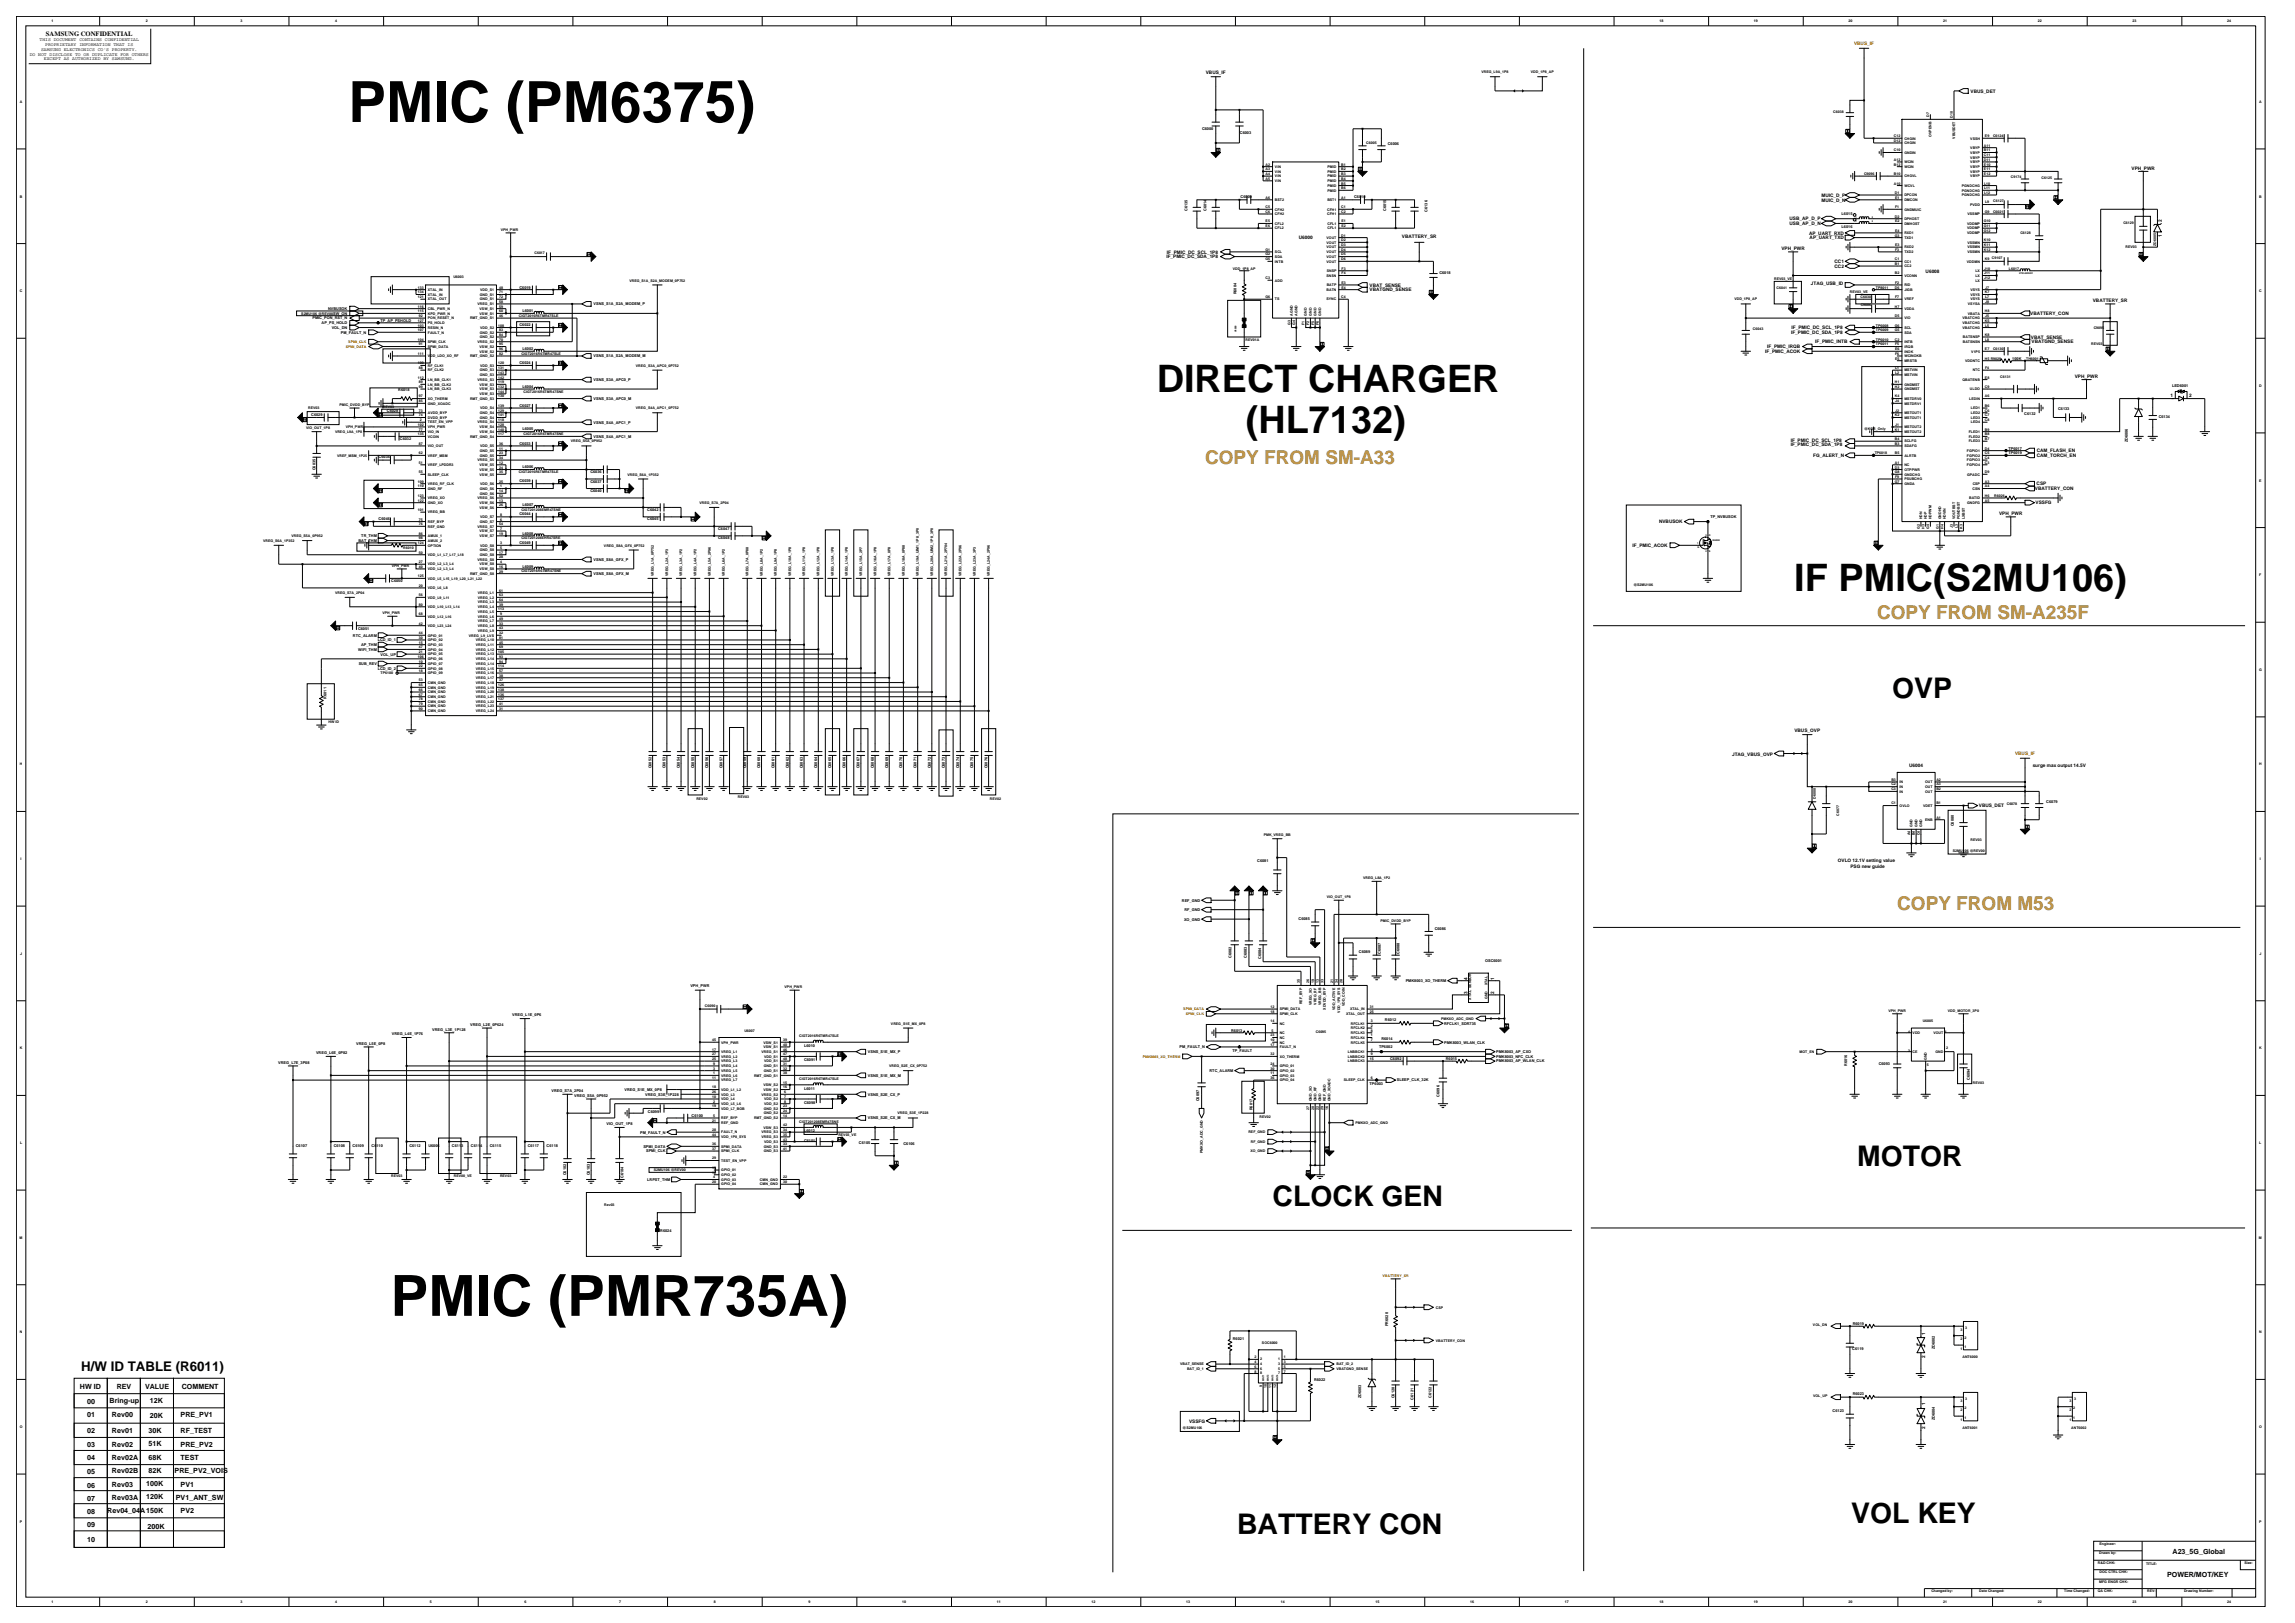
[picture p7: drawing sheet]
<svg xmlns="http://www.w3.org/2000/svg" width="420mm" height="297mm" viewBox="0 0 420 297" stroke-linecap="round" stroke-linejoin="round" font-family="sans-serif">
<defs><g id="words">
<g font-size="10.4">
<text x="63.7" y="22.3">PMIC (PM6375)</text>
<text x="71.5" y="240.8">PMIC (PMR735A)</text>
</g>
<g font-size="6.9">
<text x="211.7" y="71.7">DIRECT CHARGER</text>
<text x="228" y="79.3">(HL7132)</text>
<text x="328.4" y="108.1">IF PMIC(S2MU106)</text>
</g>
<g font-size="5.2">
<text x="346.3" y="127.6">OVP</text>
<text x="339.8" y="213.4">MOTOR</text>
<text x="232.9" y="220.6">CLOCK GEN</text>
<text x="226.4" y="280.8">BATTERY CON</text>
<text x="338.8" y="278.6">VOL KEY</text>
</g>
<g font-size="3.5" fill="#a78423">
<text x="220.5" y="84.8">COPY FROM SM-A33</text>
<text x="343.5" y="113.2">COPY FROM SM-A235F</text>
<text x="347.2" y="166.5">COPY FROM M53</text>
</g>
<text font-size="2.4" x="14.9" y="250.9">H/W ID TABLE (R6011)</text>
<g font-size="1.3">
<text x="14.6" y="254.1">HW ID</text>
<text x="15.9" y="257">00</text>
<text x="20.1" y="256.8">Bring-up</text>
<text x="21.4" y="254.1">REV</text>
<text x="26.5" y="254.1">VALUE</text>
<text x="27.4" y="256.8">12K</text>
<text x="33.3" y="254.1">COMMENT</text>
<text x="15.9" y="262.2">02</text>
<text x="15.9" y="259.3">01</text>
<text x="20.5" y="262.2">Rev01</text>
<text x="20.5" y="259.3">Rev00</text>
<text x="27.2" y="262.2">30K</text>
<text x="27.4" y="259.6">20K</text>
<text x="33.1" y="259.3">PRE_PV1</text>
<text x="33.1" y="262.2">RF_TEST</text>
<text x="15.9" y="267.1">04</text>
<text x="15.9" y="264.8">03</text>
<text x="15.9" y="269.7">05</text>
<text x="20.5" y="264.8">Rev02</text>
<text x="20.5" y="269.5">Rev02B</text>
<text x="20.5" y="267.1">Rev02A</text>
<text x="27.2" y="267.1">68K</text>
<text x="27.2" y="269.5">82K</text>
<text x="27.2" y="264.5">51K</text>
<text x="32" y="269.5">PRE_PV2_VOIS</text>
<text x="33.1" y="267.1">TEST</text>
<text x="33.1" y="264.8">PRE_PV2</text>
<text x="15.9" y="272.3">06</text>
<text x="15.9" y="274.7">07</text>
<text x="20.5" y="274.5">Rev03A</text>
<text x="20.5" y="272.1">Rev03</text>
<text x="26.8" y="274.3">120K</text>
<text x="26.8" y="271.9">100K</text>
<text x="32.2" y="274.5">PV1_ANT_SW</text>
<text x="33.1" y="272.1">PV1</text>
<text x="15.9" y="279.5">09</text>
<text x="15.9" y="277.1">08</text>
<text x="19.6" y="276.9">Rev04_04A150K</text>
<text x="27" y="279.7">200K</text>
<text x="33.1" y="276.9">PV2</text>
<text x="15.9" y="282.1">10</text>
<text x="397.6" y="284.3">A23_5G_Global</text>
<text x="396.6" y="288.6">POWER/MOT/KEY</text>
</g>
<text font-size="1.2" x="8.4" y="6.5">SAMSUNG CONFIDENTIAL</text>
<g font-size=".9">
<text x="5.4" y="10.2">DO NOT DISCLOSE TO OR DUPLICATE FOR OTHERS</text>
<text x="7.3" y="7.6">THIS DOCUMENT CONTAINS CONFIDENTIAL</text>
<text x="7.5" y="9.3">SAMSUNG ELECTRONICS CO'S PROPERTY.</text>
<text x="8" y="11">EXCEPT AS AUTHORIZED BY SAMSUNG.</text>
<text x="8.3" y="8.4">PROPRIETARY INFORMATION THAT IS</text>
<text x="220.7" y="13.5">VBUS_IF</text>
<text x="360.6" y="16.9">VBUS_DET</text>
<text x="333.3" y="36">MUIC_D_P</text>
<text x="390.1" y="31">VPH_PWR</text>
<text x="327.5" y="41.2">USB_AP_D_N</text>
<text x="327.5" y="40.3">USB_AP_D_P</text>
<text x="333.3" y="36.9">MUIC_D_N</text>
<text x="395.6" y="40.7" transform="rotate(-90 395.6 40.7)">2</text>
<text x="213.5" y="47.3">IF_PMIC_DC_SDA_1P8</text>
<text x="213.6" y="46.4">IF_PMIC_DC_SCL_1P8</text>
<text x="237.7" y="43.8">U6000</text>
<text x="256.6" y="43.6">VBATTERY_SR</text>
<text x="326" y="45.7">VPH_PWR</text>
<text x="331.1" y="42.9">AP_UART_RXD</text>
<text x="331.2" y="43.8">AP_UART_TXD</text>
<text x="395.6" y="43.3" transform="rotate(-90 395.6 43.3)">1</text>
<text x="250.6" y="53.3">VBATGND_SENSE</text>
<text x="250.6" y="52.5">VBAT_SENSE</text>
<text x="331.4" y="52.2">JTAG_USB_ID</text>
<text x="335.7" y="49">CC2</text>
<text x="335.7" y="48.1">CC1</text>
<text x="352.4" y="50">U6008</text>
<text x="371.5" y="57.7">VBATTERY_CON</text>
<text x="383" y="55.3">VBATTERY_SR</text>
<text x="323" y="64.6">IF_PMIC_ACOK</text>
<text x="323.4" y="63.7">IF_PMIC_IRQB</text>
<text x="327.8" y="61.1">IF_PMIC_DC_SDA_1P8</text>
<text x="327.9" y="60.2">IF_PMIC_DC_SCL_1P8</text>
<text x="332.2" y="62.8">IF_PMIC_INTB</text>
<text x="371.7" y="62">VBAT_SENSE</text>
<text x="371.8" y="62.8">VBATGND_SENSE</text>
<text x="379.7" y="69.1">VPH_PWR</text>
<text x="397.2" y="72.7">1</text>
<text x="400.7" y="72.7">2</text>
<text x="327.7" y="80.8">IF_PMIC_DC_SCL_1P8</text>
<text x="327.7" y="81.7">IF_PMIC_DC_SDA_1P8</text>
<text x="331.8" y="83.6">FG_ALERT_N</text>
<text x="372.7" y="83.6">CAM_TORCH_EN</text>
<text x="372.7" y="82.8">CAM_FLASH_EN</text>
<text x="372.4" y="89.7">VBATTERY_CON</text>
<text x="372.7" y="88.8">CSP</text>
<text x="303.6" y="95.8">NVBUSOK</text>
<text x="365.8" y="94.2">VPH_PWR</text>
<text x="372.5" y="92.3">VSSFG</text>
<text x="298.8" y="100.1">IF_PMIC_ACOK</text>
<text x="328.4" y="133.9">VBUS_OVP</text>
<text x="317" y="138.3">JTAG_VBUS_OVP</text>
<text x="349.4" y="140.3">U6004</text>
<text x="372" y="140.4">surge max output 14.5V</text>
<text x="362.1" y="147.7">VBUS_DET</text>
<text x="336.3" y="157.7">OVLO 12.1V setting value</text>
<text x="338.6" y="158.8">PSG new guide</text>
<text x="268.6" y="179.3" transform="rotate(-90 268.6 179.3)">4</text>
<text x="273.4" y="179.3" transform="rotate(-90 273.4 179.3)">1</text>
<text x="268.6" y="181.9" transform="rotate(-90 268.6 181.9)">3</text>
<text x="273.4" y="181.9" transform="rotate(-90 273.4 181.9)">2</text>
<text x="352.3" y="244.2" transform="rotate(-90 352.3 244.2)">1</text>
<text x="352.3" y="248.6" transform="rotate(-90 352.3 248.6)">2</text>
<text x="352.3" y="257.2" transform="rotate(-90 352.3 257.2)">1</text>
<text x="217.6" y="260.3">VSSFG</text>
<text x="352.3" y="261.5" transform="rotate(-90 352.3 261.5)">2</text>
</g>
<g font-size=".9" fill="#f00">
<text x="339.3" y="8.3">VBUS_IF</text>
<text x="368.8" y="138.2">VBUS_IF</text>
</g>
<g font-size=".7">
<text x="9.4" y="4.1">1</text>
<text x="26.7" y="4.1">2</text>
<text x="44" y="4.1">3</text>
<text x="61.4" y="4.1">4</text>
<text x="303.7" y="4.1">18</text>
<text x="321" y="4.1">19</text>
<text x="338.3" y="4.1">20</text>
<text x="355.6" y="4.1">21</text>
<text x="372.9" y="4.1">22</text>
<text x="390.3" y="4.1">23</text>
<text x="407.6" y="4.1">24</text>
<text x="271.1" y="13.4">VREG_L9A_1P8</text>
<text x="280.2" y="13.4">VDD_1P8_AP</text>
<text x="3.6" y="18.8">A</text>
<text x="220" y="23.8">C6000</text>
<text x="335.5" y="20.8">C6038</text>
<text x="353.1" y="21.4" transform="rotate(-90 353.1 21.4)">D7</text>
<text x="357.4" y="21.6" transform="rotate(-90 357.4 21.6)">D10</text>
<text x="413.4" y="18.8">A</text>
<text x="226.9" y="24.5">C6003</text>
<text x="250" y="26.4">C6005</text>
<text x="254" y="26.5">C6006</text>
<text x="346.6" y="26">D12</text>
<text x="346.6" y="27.7">C10</text>
<text x="346.6" y="25.1">C12</text>
<text x="346.6" y="29.4">A12</text>
<text x="348.5" y="26.4">CHGIN</text>
<text x="348.5" y="28.1">GNDIN</text>
<text x="348.5" y="25.5">CHGIN</text>
<text x="348.5" y="29.9">WCIN</text>
<text x="353.5" y="25" transform="rotate(-90 353.5 25)">OVPENB</text>
<text x="357.8" y="25.4" transform="rotate(-90 357.8 25.4)">VBUSDET</text>
<text x="360.6" y="29.9">VBYP</text>
<text x="360.6" y="29">VBYP</text>
<text x="360.6" y="28.1">VBYP</text>
<text x="360.6" y="27.3">VBYP</text>
<text x="360.6" y="25.5">VSSH</text>
<text x="363.1" y="29.4">D11</text>
<text x="363.1" y="28.6">C11</text>
<text x="363.1" y="27.7">B11</text>
<text x="363.1" y="26.8">A11</text>
<text x="363.3" y="25.1">E9</text>
<text x="364.7" y="25.1">C6124</text>
<text x="231.6" y="32.9">A5</text>
<text x="231.6" y="30.3">A2</text>
<text x="231.6" y="31.2">A3</text>
<text x="231.6" y="32">A4</text>
<text x="233.3" y="33.3">VIN</text>
<text x="233.3" y="30.7">VIN</text>
<text x="233.3" y="31.6">VIN</text>
<text x="233.3" y="32.5">VIN</text>
<text x="242.9" y="30.7">PMID</text>
<text x="242.9" y="31.6">PMID</text>
<text x="242.9" y="32.5">PMID</text>
<text x="242.9" y="33.3">PMID</text>
<text x="242.9" y="34.2">PMID</text>
<text x="242.9" y="35.1">PMID</text>
<text x="245.5" y="30.3">B1</text>
<text x="245.5" y="31.2">B2</text>
<text x="245.5" y="32">B3</text>
<text x="245.5" y="32.9">B4</text>
<text x="245.5" y="33.8">B5</text>
<text x="245.5" y="34.6">B6</text>
<text x="341.1" y="32">C9096</text>
<text x="346.6" y="32">B10</text>
<text x="346.6" y="30.3">B12</text>
<text x="346.6" y="33.8">A10</text>
<text x="346.8" y="35.5">D1</text>
<text x="348.5" y="35.9">DPCON</text>
<text x="348.5" y="32.5">CHGVL</text>
<text x="348.5" y="30.7">WCIN</text>
<text x="348.5" y="34.2">WCVL</text>
<text x="359" y="34.2">PGNDCHG</text>
<text x="359" y="35.1">PGNDCHG</text>
<text x="359" y="35.9">PGNDCHG</text>
<text x="360.6" y="32.5">VBYP</text>
<text x="360.6" y="30.7">VBYP</text>
<text x="360.6" y="31.6">VBYP</text>
<text x="363.1" y="30.3">E10</text>
<text x="363.1" y="31.2">E11</text>
<text x="363.1" y="32">E12</text>
<text x="363.1" y="33.8">L10</text>
<text x="363.1" y="34.6">L11</text>
<text x="363.1" y="35.5">L12</text>
<text x="368" y="32.5">C9174</text>
<text x="373.6" y="32.7">C6125</text>
<text x="3.6" y="36.1">B</text>
<text x="217.3" y="38.6" transform="rotate(-90 217.3 38.6)">C6135</text>
<text x="220.8" y="38.6" transform="rotate(-90 220.8 38.6)">C6014</text>
<text x="227" y="36.2">C6009</text>
<text x="231.6" y="38.1">C5</text>
<text x="231.6" y="39">C6</text>
<text x="231.6" y="36.4">A6</text>
<text x="231.6" y="40.7">E5</text>
<text x="231.6" y="41.6">E6</text>
<text x="233.3" y="41.1">CFL2</text>
<text x="233.3" y="42">CFL2</text>
<text x="233.3" y="38.5">CFH2</text>
<text x="233.3" y="39.4">CFH2</text>
<text x="233.3" y="36.8">BST2</text>
<text x="242.9" y="38.5">CFH1</text>
<text x="242.9" y="39.4">CFH1</text>
<text x="242.9" y="36.8">BST1</text>
<text x="242.9" y="41.1">CFL1</text>
<text x="242.9" y="42">CFL1</text>
<text x="245.5" y="38.1">C1</text>
<text x="245.5" y="39">C2</text>
<text x="245.5" y="36.4">A1</text>
<text x="245.5" y="40.7">E1</text>
<text x="245.5" y="41.6">E2</text>
<text x="247.8" y="36.2">C6010</text>
<text x="253.7" y="38.6" transform="rotate(-90 253.7 38.6)">C6015</text>
<text x="261.2" y="38.7" transform="rotate(-90 261.2 38.7)">C6136</text>
<text x="337" y="41.8">L6016</text>
<text x="337" y="39.4">L6015</text>
<text x="346.8" y="39.8">D2</text>
<text x="346.8" y="40.7">E2</text>
<text x="346.8" y="36.4">E1</text>
<text x="346.8" y="38.1">F1</text>
<text x="348.5" y="38.5">GNDMUIC</text>
<text x="348.5" y="36.8">DMCON</text>
<text x="348.5" y="40.3">DPHOST</text>
<text x="348.5" y="41.1">DMHOST</text>
<text x="360" y="41.1">VDDMP</text>
<text x="360" y="42">VDDMP</text>
<text x="360.1" y="39.4">VSSMP</text>
<text x="360.5" y="37.7">PVDD</text>
<text x="363" y="40.7">G10</text>
<text x="363" y="41.6">G11</text>
<text x="363.2" y="39">G9</text>
<text x="363.3" y="37.2">L9</text>
<text x="364.7" y="38.9">C6021</text>
<text x="364.8" y="37">C6127</text>
<text x="388.6" y="40.9">C6129</text>
<text x="413.4" y="36.1">B</text>
<text x="91.6" y="42.2">VPH_PWR</text>
<text x="97.8" y="46.6">C6017</text>
<text x="231.6" y="45.9">G1</text>
<text x="231.6" y="46.7">G2</text>
<text x="231.6" y="47.6">G5</text>
<text x="233.3" y="46.3">SCL</text>
<text x="233.3" y="47.2">SDA</text>
<text x="242.8" y="45.5">VOUT</text>
<text x="242.8" y="46.3">VOUT</text>
<text x="242.8" y="47.2">VOUT</text>
<text x="242.8" y="43.7">VOUT</text>
<text x="242.8" y="44.6">VOUT</text>
<text x="245.5" y="45">D3</text>
<text x="245.5" y="45.9">D4</text>
<text x="245.5" y="46.7">D5</text>
<text x="245.5" y="47.6">D6</text>
<text x="245.5" y="43.3">D1</text>
<text x="245.5" y="44.2">D2</text>
<text x="346.8" y="43.3">G3</text>
<text x="346.8" y="47.6">C1</text>
<text x="346.8" y="45">E3</text>
<text x="346.8" y="42.4">E4</text>
<text x="346.8" y="45.9">F3</text>
<text x="348.5" y="43.7">TXD1</text>
<text x="348.5" y="46.3">TXD2</text>
<text x="348.5" y="45.5">RXD2</text>
<text x="348.5" y="42.8">RXD1</text>
<text x="360" y="42.8">VDDMP</text>
<text x="360" y="44.6">VSSMN</text>
<text x="360" y="45.5">VSSMN</text>
<text x="360" y="46.3">VSSMN</text>
<text x="363" y="42.4">G12</text>
<text x="363.1" y="44.2">K10</text>
<text x="363.1" y="45">K11</text>
<text x="363.1" y="45.9">K12</text>
<text x="363.2" y="47.6">K9</text>
<text x="364.5" y="47.4">C9107</text>
<text x="369.7" y="42.9">C6128</text>
<text x="389" y="45.4">REV03</text>
<text x="394.6" y="45" transform="rotate(-90 394.6 45)">ZD6005</text>
<text x="3.6" y="53.5">C</text>
<text x="76.4" y="53.7">134</text>
<text x="76.4" y="52.8">133</text>
<text x="78.3" y="53.2">XTAL_IN</text>
<text x="83" y="50.9">U6003</text>
<text x="87.9" y="53.2">VDD_S1</text>
<text x="91.4" y="53.7">71</text>
<text x="91.4" y="52.8">48</text>
<text x="95.1" y="52.8">C6019</text>
<text x="115.2" y="51.5">VREG_S1A_S2A_MODEM_0P752</text>
<text x="225.6" y="49.3">VDD_1P8_AP</text>
<text x="226.3" y="53.9" transform="rotate(-90 226.3 53.9)">R6004</text>
<text x="231.6" y="51.1">C3</text>
<text x="233.3" y="48.1">INTB</text>
<text x="233.3" y="51.5">ADD</text>
<text x="242.8" y="50.6">SNSN</text>
<text x="242.8" y="48.1">VOUT</text>
<text x="242.8" y="53.2">BATN</text>
<text x="242.8" y="49.8">SNSP</text>
<text x="242.8" y="52.4">BATP</text>
<text x="245.5" y="52">E3</text>
<text x="245.5" y="52.8">E4</text>
<text x="245.5" y="49.3">F3</text>
<text x="245.5" y="50.2">F4</text>
<text x="263.4" y="50.1">C6018</text>
<text x="324.7" y="51.3">REV03_VE</text>
<text x="325.1" y="52.8">C6041</text>
<text x="338.5" y="53.7">REV03_VE</text>
<text x="343.3" y="52.8">TP8011</text>
<text x="346.8" y="48.5">B1</text>
<text x="346.8" y="50.2">B2</text>
<text x="346.8" y="52.8">D6</text>
<text x="346.8" y="52">F2</text>
<text x="348.5" y="52.4">RID</text>
<text x="348.5" y="48.1">CC1</text>
<text x="348.5" y="48.9">CC2</text>
<text x="348.5" y="50.6">VCONN</text>
<text x="348.5" y="53.2">JIGB</text>
<text x="360" y="48.1">VDDMN</text>
<text x="360.6" y="53.2">VSYS</text>
<text x="361.5" y="50.6">LX</text>
<text x="361.5" y="51.5">LX</text>
<text x="361.5" y="49.8">LX</text>
<text x="363.1" y="50.2">J11</text>
<text x="363.1" y="51.1">J12</text>
<text x="363.1" y="49.3">J10</text>
<text x="363.2" y="53.7">K7</text>
<text x="363.3" y="52.8">J7</text>
<text x="367.6" y="49.3">L6017</text>
<text x="413.4" y="53.5">C</text>
<text x="55.1" y="57.6">S2MU106 @REV00SW_ON</text>
<text x="57.2" y="58.5">PMIC_PON_RST_N</text>
<text x="58.9" y="59.3">AP_PS_HOLD</text>
<text x="60" y="56.7">NVBUSOK</text>
<text x="69.6" y="58.9">TP_AP_PSHOLD</text>
<text x="76.4" y="58.9">127</text>
<text x="76.4" y="54.5">121</text>
<text x="76.4" y="57.1">115</text>
<text x="76.4" y="56.3">116</text>
<text x="76.4" y="59.7">103</text>
<text x="76.6" y="58">92</text>
<text x="78.3" y="58.4">PON_RESET_N</text>
<text x="78.3" y="54.1">XTAL_IN</text>
<text x="78.3" y="59.3">PS_HOLD</text>
<text x="78.3" y="55">XTAL_OUT</text>
<text x="78.3" y="57.6">KPD_PWR_N</text>
<text x="78.3" y="56.7">CBL_PWR_N</text>
<text x="86" y="58.4">RMT_GND_S1</text>
<text x="87.4" y="55.8">VREG_S1</text>
<text x="87.8" y="56.7">VSW_S1</text>
<text x="87.8" y="57.6">VSW_S1</text>
<text x="87.8" y="54.1">GND_S1</text>
<text x="87.8" y="55">GND_S1</text>
<text x="91.2" y="59.7">108</text>
<text x="91.4" y="54.5">72</text>
<text x="91.4" y="55.4">58</text>
<text x="91.4" y="56.3">59</text>
<text x="91.4" y="57.1">60</text>
<text x="91.4" y="58">46</text>
<text x="95" y="58">CIGT2016R6TMR47SLE</text>
<text x="95.1" y="59.7">C6022</text>
<text x="95.6" y="57.1">L6001</text>
<text x="108.6" y="55.9">VSNS_S1A_S2A_MODEM_P</text>
<text x="231.6" y="54.5">G6</text>
<text x="233.3" y="55">TS</text>
<text x="236.2" y="59.5" transform="rotate(-90 236.2 59.5)">G3</text>
<text x="236.6" y="57.8" transform="rotate(-90 236.6 57.8)">AGND</text>
<text x="237" y="59.5" transform="rotate(-90 237 59.5)">G4</text>
<text x="237.5" y="57.8" transform="rotate(-90 237.5 57.8)">AGND</text>
<text x="238.7" y="59.5" transform="rotate(-90 238.7 59.5)">F1</text>
<text x="239.2" y="57.8" transform="rotate(-90 239.2 57.8)">GND</text>
<text x="239.6" y="59.5" transform="rotate(-90 239.6 59.5)">F2</text>
<text x="240.1" y="57.8" transform="rotate(-90 240.1 57.8)">GND</text>
<text x="240.5" y="59.5" transform="rotate(-90 240.5 59.5)">F5</text>
<text x="240.9" y="57.8" transform="rotate(-90 240.9 57.8)">GND</text>
<text x="241.4" y="59.5" transform="rotate(-90 241.4 59.5)">F6</text>
<text x="241.8" y="57.8" transform="rotate(-90 241.8 57.8)">GND</text>
<text x="242.8" y="55">SYNC</text>
<text x="245.5" y="54.5">C4</text>
<text x="317.4" y="55">VDD_1P8_AP</text>
<text x="340.5" y="54.5">C6030</text>
<text x="340.5" y="56.1">C9086</text>
<text x="343.3" y="59.7">TP6008</text>
<text x="346.8" y="59.7">G6</text>
<text x="346.8" y="56.3">H7</text>
<text x="346.8" y="58">D5</text>
<text x="346.8" y="54.5">F7</text>
<text x="348.5" y="56.7">VDDA</text>
<text x="348.5" y="55">VREF</text>
<text x="348.5" y="58.4">VIO</text>
<text x="359.1" y="59.3">VBATCHG</text>
<text x="359.1" y="58.4">VBATCHG</text>
<text x="360.1" y="57.6">VBATA</text>
<text x="360.1" y="55.8">VSYSA</text>
<text x="360.6" y="55">VSYS</text>
<text x="360.6" y="54.1">VSYS</text>
<text x="363.2" y="58.9">K5</text>
<text x="363.2" y="57.1">H8</text>
<text x="363.3" y="59.7">L5</text>
<text x="363.3" y="54.5">L7</text>
<text x="363.3" y="58">J5</text>
<text x="363.3" y="55.4">J8</text>
<text x="60.7" y="60.2">VOL_DN</text>
<text x="62.4" y="61.1">PM_FAULT_N</text>
<text x="76.4" y="60.6">107</text>
<text x="76.4" y="64.9">111</text>
<text x="76.4" y="62.3">104</text>
<text x="76.6" y="63.2">91</text>
<text x="78.3" y="63.6">SPMI_DATA</text>
<text x="78.3" y="61">FAULT_N</text>
<text x="78.3" y="65.4">VDD_LDO_XO_RF</text>
<text x="78.3" y="60.2">RESIN_N</text>
<text x="78.3" y="62.8">SPMI_CLK</text>
<text x="86" y="65.4">RMT_GND_S2</text>
<text x="87.4" y="62.8">VREG_S2</text>
<text x="87.8" y="63.6">VSW_S2</text>
<text x="87.8" y="64.5">VSW_S2</text>
<text x="87.8" y="61.9">GND_S2</text>
<text x="87.8" y="61">GND_S2</text>
<text x="87.9" y="60.2">VDD_S2</text>
<text x="91.4" y="63.2">95</text>
<text x="91.4" y="64.1">96</text>
<text x="91.4" y="61.5">84</text>
<text x="91.4" y="64.9">82</text>
<text x="91.4" y="60.6">83</text>
<text x="91.4" y="62.3">70</text>
<text x="95.4" y="64.9">CIGT2016R6TMR47SLE</text>
<text x="95.6" y="64">L6002</text>
<text x="108.6" y="65.4">VSNS_S1A_S2A_MODEM_M</text>
<text x="227.9" y="62.3">REV01A</text>
<text x="320.8" y="60.4">C6043</text>
<text x="343.3" y="60.6">TP6009</text>
<text x="343.3" y="62.3">TP6010</text>
<text x="343.3" y="63.2">TP6011</text>
<text x="346.8" y="60.6">G5</text>
<text x="346.8" y="62.3">C2</text>
<text x="346.8" y="65.8">E5</text>
<text x="346.8" y="64.1">E6</text>
<text x="346.8" y="63.2">F5</text>
<text x="346.8" y="64.9">F6</text>
<text x="348.5" y="61">SDA</text>
<text x="348.5" y="60.2">SCL</text>
<text x="348.5" y="62.8">INTB</text>
<text x="348.5" y="63.6">IRQB</text>
<text x="348.5" y="65.4">WCINOKB</text>
<text x="348.5" y="64.5">INOK</text>
<text x="359.1" y="60.2">VBATCHG</text>
<text x="359.2" y="62.8">BATSNSN</text>
<text x="359.2" y="61.9">BATSNSP</text>
<text x="360.8" y="64.5">V1P5</text>
<text x="363.2" y="61.5">K8</text>
<text x="363.2" y="65.8">H5 R9029</text>
<text x="363.3" y="64.1">E7</text>
<text x="363.3" y="62.3">L8</text>
<text x="364.7" y="64">C6130</text>
<text x="368.3" y="65.8">100K</text>
<text x="370.8" y="65.8">TH6001</text>
<text x="382.7" y="63.2">REV03</text>
<text x="383.2" y="60.2">C9095</text>
<text x="72.9" y="71.6">R6018</text>
<text x="76.4" y="69.3">112</text>
<text x="76.4" y="66.7">100</text>
<text x="76.6" y="71">99</text>
<text x="76.6" y="67.5">88</text>
<text x="76.6" y="70.1">89</text>
<text x="78.3" y="71.4">LN_BB_CLK3</text>
<text x="78.3" y="68">RF_CLK2</text>
<text x="78.3" y="70.6">LN_BB_CLK2</text>
<text x="78.3" y="69.7">LN_BB_CLK1</text>
<text x="78.3" y="67.1">RF_CLK1</text>
<text x="87.4" y="69.7">VREG_S3</text>
<text x="87.8" y="71.4">VSW_S3</text>
<text x="87.8" y="70.6">VSW_S3</text>
<text x="87.8" y="68.8">GND_S3</text>
<text x="87.8" y="68">GND_S3</text>
<text x="87.9" y="67.1">VDD_S3</text>
<text x="91.2" y="69.3">142</text>
<text x="91.2" y="68.4">143</text>
<text x="91.2" y="71.9">144</text>
<text x="91.2" y="67.5">131</text>
<text x="91.2" y="71">132</text>
<text x="91.2" y="66.7">120</text>
<text x="91.2" y="70.1">119</text>
<text x="95.1" y="66.7">C6024</text>
<text x="95.6" y="71">L6004</text>
<text x="95.8" y="71.8">CIGT2016R6TMR47SNE</text>
<text x="108.6" y="69.7">VSNS_S3A_APC0_P</text>
<text x="116.4" y="67.1">VREG_S3A_APC0_0P752</text>
<text x="346.8" y="70.1">H1</text>
<text x="346.8" y="71">H2</text>
<text x="346.8" y="67.5">L1</text>
<text x="346.8" y="68.4">L2</text>
<text x="348.5" y="70.6">GNDMST</text>
<text x="348.5" y="71.4">GNDMST</text>
<text x="348.5" y="68">MSTVIN</text>
<text x="348.5" y="66.2">MRSTB</text>
<text x="348.5" y="68.8">MSTVIN</text>
<text x="359.1" y="69.7">QBATENB</text>
<text x="359.6" y="66.2">VDDNTC</text>
<text x="360.5" y="71.4">ULDO</text>
<text x="361" y="68">NTC</text>
<text x="363.2" y="71">C9</text>
<text x="363.3" y="69.3">E8</text>
<text x="363.3" y="67.5">F4</text>
<text x="366" y="69.3">C6131</text>
<text x="397.5" y="70.8">LED6001</text>
<text x="413.4" y="70.8">D</text>
<text x="56.4" y="74.9">REV03</text>
<text x="57" y="76.2">C6029</text>
<text x="62.1" y="74.2">PMIC_DVDD_BYP</text>
<text x="70.1" y="74.7">REV03</text>
<text x="70.8" y="75.3">C6028</text>
<text x="76.4" y="77.9">102</text>
<text x="76.6" y="72.7">97</text>
<text x="76.6" y="73.6">85</text>
<text x="76.6" y="75.3">73</text>
<text x="76.6" y="76.2">74</text>
<text x="76.8" y="77.1">2</text>
<text x="78.3" y="73.2">XO_THERM</text>
<text x="78.3" y="74">GND_XOADC</text>
<text x="78.3" y="75.8">AVDD_BYP</text>
<text x="78.3" y="76.6">DVDD_BYP</text>
<text x="78.3" y="77.5">TEST_EN_VPP</text>
<text x="86" y="73.2">RMT_GND_S3</text>
<text x="87.4" y="77.5">VREG_S4</text>
<text x="87.8" y="72.3">VSW_S3</text>
<text x="87.8" y="76.6">GND_S4</text>
<text x="87.8" y="75.8">GND_S4</text>
<text x="87.9" y="74.9">VDD_S4</text>
<text x="91.2" y="76.2">141</text>
<text x="91.2" y="74.5">139</text>
<text x="91.2" y="77.9">128</text>
<text x="91.2" y="75.3">129</text>
<text x="91.2" y="72.7">130</text>
<text x="91.2" y="77.1">118</text>
<text x="95.1" y="74.5">C6027</text>
<text x="108.6" y="77.5">VSNS_S4A_APC1_P</text>
<text x="108.6" y="73.2">VSNS_S3A_APC0_M</text>
<text x="116.4" y="74.9">VREG_S4A_APC1_0P752</text>
<text x="346.8" y="76.2">K2</text>
<text x="346.8" y="72.7">K4</text>
<text x="346.8" y="75.3">J2</text>
<text x="346.8" y="73.6">J4</text>
<text x="346.8" y="77.9">J1</text>
<text x="348.5" y="76.6">MSTOUT1</text>
<text x="348.5" y="73.2">MSTDRV0</text>
<text x="348.5" y="75.8">MSTOUT1</text>
<text x="348.5" y="74">MSTDRV1</text>
<text x="360.4" y="73.2">LEDIN</text>
<text x="360.7" y="76.6">LED3</text>
<text x="360.7" y="77.5">LED4</text>
<text x="360.7" y="75.8">LED2</text>
<text x="360.7" y="74.9">LED1</text>
<text x="363.2" y="75.3">C6</text>
<text x="363.2" y="74.5">B6</text>
<text x="363.2" y="72.7">A6</text>
<text x="363.2" y="76.2">C7</text>
<text x="363.2" y="77.1">C8</text>
<text x="370.5" y="76">C6132</text>
<text x="376.6" y="75.1">C6133</text>
<text x="395.1" y="76.5">C6134</text>
<text x="56" y="78.6">VIO_OUT_1P8</text>
<text x="61.3" y="79.2">VREG_L9A_1P8</text>
<text x="61.7" y="83.6">VREF_MSM_1P25</text>
<text x="63.3" y="78.4">VPH_PWR</text>
<text x="69.3" y="83.8">C6034</text>
<text x="73.2" y="80.6">C6032</text>
<text x="76.4" y="79.7">135</text>
<text x="76.6" y="81.4">87</text>
<text x="76.6" y="78.8">77</text>
<text x="76.6" y="83.1">62</text>
<text x="78.3" y="81.8">VIO_OUT</text>
<text x="78.3" y="79.2">VIO_IN</text>
<text x="78.3" y="83.6">VREF_MSM</text>
<text x="78.3" y="80.1">VCOIN</text>
<text x="78.3" y="78.4">VPH_PWR</text>
<text x="86" y="80.1">RMT_GND_S4</text>
<text x="87.8" y="79.2">VSW_S4</text>
<text x="87.8" y="78.4">VSW_S4</text>
<text x="87.8" y="83.6">GND_S5</text>
<text x="87.8" y="82.7">GND_S5</text>
<text x="87.9" y="81.8">VDD_S5</text>
<text x="91.2" y="78.8">140</text>
<text x="91.2" y="79.7">117</text>
<text x="91.4" y="84">34</text>
<text x="91.4" y="81.4">36</text>
<text x="91.4" y="83.1">23</text>
<text x="91.4" y="82.3">11</text>
<text x="95.1" y="81.4">C6033</text>
<text x="95.6" y="78.8">L6005</text>
<text x="95.8" y="79.6">CIGT2016R6TMR47SNE</text>
<text x="104.4" y="81">VREG_S5A_0P952</text>
<text x="108.6" y="80.1">VSNS_S4A_APC1_M</text>
<text x="341.1" y="78.8">@KOR_Only</text>
<text x="343.1" y="83.1">TP6018</text>
<text x="346.8" y="81.4">B3</text>
<text x="346.8" y="80.5">B4</text>
<text x="346.8" y="83.1">B5</text>
<text x="346.8" y="78.8">K1</text>
<text x="348.5" y="79.2">MSTOUT2</text>
<text x="348.5" y="78.4">MSTOUT2</text>
<text x="348.5" y="81.8">SDAFG</text>
<text x="348.5" y="81">SCLFG</text>
<text x="348.5" y="83.6">ALRTB</text>
<text x="360" y="83.6">FGPIO2</text>
<text x="360" y="82.7">FGPIO1</text>
<text x="360.3" y="81">FLED3</text>
<text x="360.3" y="80.1">FLED2</text>
<text x="360.3" y="79.2">FLED1</text>
<text x="363.2" y="84">C4</text>
<text x="363.2" y="83.1">C5</text>
<text x="363.2" y="80.5">B7</text>
<text x="363.2" y="79.7">B8</text>
<text x="363.2" y="78.8">B9</text>
<text x="363.2" y="82.3">D4</text>
<text x="367.6" y="83.1">TP6019</text>
<text x="367.6" y="82.3">TP6017</text>
<text x="389.4" y="80.9" transform="rotate(-90 389.4 80.9)">ZD6006</text>
<text x="57.7" y="86.1" transform="rotate(-90 57.7 86.1)">C6035</text>
<text x="76.4" y="88.3">109</text>
<text x="76.4" y="89.2">110</text>
<text x="76.6" y="86.6">55</text>
<text x="76.6" y="84.8">51</text>
<text x="78.3" y="87">SLEEP_CLK</text>
<text x="78.3" y="85.3">VREF_LPDDR3</text>
<text x="78.3" y="88.7">VREG_RF_CLK</text>
<text x="78.3" y="89.6">GND_RF</text>
<text x="87.4" y="84.4">VREG_S5</text>
<text x="87.8" y="87">VSW_S5</text>
<text x="87.8" y="86.2">VSW_S5</text>
<text x="87.8" y="85.3">VSW_S5</text>
<text x="87.8" y="89.6">GND_S6</text>
<text x="87.9" y="88.7">VDD_S6</text>
<text x="91.4" y="86.6">35</text>
<text x="91.4" y="85.7">24</text>
<text x="91.4" y="88.3">25</text>
<text x="91.4" y="84.8">12</text>
<text x="91.5" y="89.2">1</text>
<text x="95" y="86.6">CIGT2016R6TMR47SLE</text>
<text x="95.1" y="88.2">C6039</text>
<text x="95.6" y="85.7">L6006</text>
<text x="108" y="88.3">C6037</text>
<text x="108" y="86.6">C6036</text>
<text x="114.8" y="87">VREG_S6A_1P352</text>
<text x="346.8" y="88.3">G7</text>
<text x="346.8" y="86.6">G8</text>
<text x="346.8" y="84.8">A1</text>
<text x="346.8" y="85.7">D3</text>
<text x="346.8" y="87.5">F9</text>
<text x="348.5" y="88.7">GNDA</text>
<text x="348.5" y="87">GNDCHG</text>
<text x="348.5" y="87.9">PSUBCHG</text>
<text x="348.5" y="85.3">NC</text>
<text x="348.5" y="86.2">OTPPWR</text>
<text x="360" y="85.3">FGPIO4</text>
<text x="360" y="84.4">FGPIO3</text>
<text x="360" y="87">GPADC</text>
<text x="361" y="89.6">CSN</text>
<text x="361" y="88.7">CSP</text>
<text x="363.2" y="84.8">C3</text>
<text x="363.2" y="89.2">A4</text>
<text x="363.2" y="88.3">A3</text>
<text x="363.2" y="86.6">D9</text>
<text x="413.4" y="88.1">E</text>
<text x="69.3" y="95.1">C6046</text>
<text x="76.4" y="91.8">122</text>
<text x="76.4" y="90.9">123</text>
<text x="76.4" y="93.5">101</text>
<text x="76.6" y="95.3">75</text>
<text x="78.3" y="95.7">REF_BYP</text>
<text x="78.3" y="92.2">GND_XO</text>
<text x="78.3" y="91.4">VREG_XO</text>
<text x="78.3" y="93.9">VREG_BB</text>
<text x="87.4" y="91.4">VREG_S6</text>
<text x="87.8" y="93.1">VSW_S6</text>
<text x="87.8" y="92.2">VSW_S6</text>
<text x="87.8" y="95.7">GND_S7</text>
<text x="87.8" y="90.5">GND_S6</text>
<text x="87.9" y="94.8">VDD_S7</text>
<text x="91.4" y="90.9">52</text>
<text x="91.4" y="92.6">26</text>
<text x="91.4" y="90.1">14</text>
<text x="91.4" y="91.8">13</text>
<text x="91.5" y="94.4">8</text>
<text x="91.5" y="95.3">6</text>
<text x="95.1" y="94.2">C6044</text>
<text x="95.4" y="93.5">CIGT201208EMR47SNE</text>
<text x="95.6" y="92.6">L6007</text>
<text x="108" y="90">C6040</text>
<text x="118.4" y="93.5">C6042</text>
<text x="118.4" y="95.2">C6045</text>
<text x="128" y="92.2">VREG_S7A_2P04</text>
<text x="313" y="94.8">TP_NVBUSOK</text>
<text x="351.8" y="95" transform="rotate(-90 351.8 95)">HDN</text>
<text x="352.6" y="95" transform="rotate(-90 352.6 95)">HDP</text>
<text x="353.5" y="95" transform="rotate(-90 353.5 95)">HDPWM</text>
<text x="355.2" y="95" transform="rotate(-90 355.2 95)">GNDHD</text>
<text x="356.1" y="95" transform="rotate(-90 356.1 95)">HDVIN</text>
<text x="357.8" y="95" transform="rotate(-90 357.8 95)">VOUTBST</text>
<text x="358.7" y="95" transform="rotate(-90 358.7 95)">PGNDBST</text>
<text x="359.6" y="95" transform="rotate(-90 359.6 95)">LXBST</text>
<text x="360" y="92.2">GNDFG</text>
<text x="360.4" y="91.4">BATID</text>
<text x="363.2" y="91.8">A5</text>
<text x="363.2" y="90.9">H6</text>
<text x="365" y="90.9">R6026</text>
<text x="48.1" y="99.2">VREG_S6A_1P352</text>
<text x="53.3" y="98.3">VREG_S5A_0P952</text>
<text x="65.6" y="99.2">BAT_THM</text>
<text x="66.1" y="98.3">TR_THM</text>
<text x="73.8" y="100.5">R6010</text>
<text x="76.4" y="99.6">124</text>
<text x="76.6" y="98.7">98</text>
<text x="76.6" y="97.8">86</text>
<text x="76.6" y="96.1">76</text>
<text x="76.6" y="101.3">50</text>
<text x="78.3" y="99.2">AMUX_2</text>
<text x="78.3" y="98.3">AMUX_1</text>
<text x="78.3" y="96.5">REF_GND</text>
<text x="78.3" y="101.7">VDD_L1_L7_L17_L18</text>
<text x="78.3" y="100">OPTION</text>
<text x="87.4" y="96.5">VREG_S7</text>
<text x="87.8" y="97.4">VSW_S7</text>
<text x="87.8" y="98.3">VSW_S7</text>
<text x="87.8" y="100.9">GND_S8</text>
<text x="87.8" y="101.7">GND_S8</text>
<text x="87.9" y="100">VDD_S8</text>
<text x="91.4" y="96.1">54</text>
<text x="91.4" y="97.8">19</text>
<text x="91.4" y="101.3">17</text>
<text x="91.5" y="97">7</text>
<text x="91.5" y="100.4">5</text>
<text x="91.5" y="99.6">3</text>
<text x="95.1" y="99.6">C6049</text>
<text x="95.4" y="98.7">CIGT201208EHR47SRE</text>
<text x="95.6" y="97.8">L6008</text>
<text x="110.5" y="100">VREG_S8A_GFX_0P752</text>
<text x="131.4" y="97">C6047</text>
<text x="131.4" y="98.7">C6048</text>
<text x="351.3" y="96.7" transform="rotate(-90 351.3 96.7)">G2</text>
<text x="352.2" y="96.7" transform="rotate(-90 352.2 96.7)">H3</text>
<text x="353.1" y="96.7" transform="rotate(-90 353.1 96.7)">G4</text>
<text x="354.8" y="96.7" transform="rotate(-90 354.8 96.7)">G1</text>
<text x="355.7" y="96.7" transform="rotate(-90 355.7 96.7)">H4</text>
<text x="357.4" y="96.7" transform="rotate(-90 357.4 96.7)">J3</text>
<text x="358.3" y="96.7" transform="rotate(-90 358.3 96.7)">L3</text>
<text x="359.1" y="96.7" transform="rotate(-90 359.1 96.7)">K3</text>
<text x="71.6" y="106.6">C6050</text>
<text x="71.7" y="103.7">VPH_PWR</text>
<text x="76.4" y="105.6">125</text>
<text x="76.6" y="103.9">40</text>
<text x="76.6" y="103.1">27</text>
<text x="76.6" y="107.4">20</text>
<text x="78.3" y="104.3">VDD_L2_L3_L4</text>
<text x="78.3" y="103.5">VDD_L2_L3_L4</text>
<text x="78.3" y="107.8">VDD_L6_L8</text>
<text x="78.3" y="106.1">VDD_L5_L15_L19_L20_L21_L22</text>
<text x="86" y="105.2">RMT_GND_S8</text>
<text x="87.4" y="102.6">VREG_S8</text>
<text x="87.8" y="103.5">VSW_S8</text>
<text x="87.8" y="104.3">VSW_S8</text>
<text x="91.4" y="102.2">28</text>
<text x="91.4" y="104.8">29</text>
<text x="91.4" y="103.9">16</text>
<text x="91.5" y="103.1">4</text>
<text x="95.4" y="104.8">CIGT2016R6TMR47SNE</text>
<text x="95.6" y="103.9">L6009</text>
<text x="108.6" y="105.2">VSNS_S8A_GFX_M</text>
<text x="108.6" y="102.6">VSNS_S8A_GFX_P</text>
<text x="119.7" y="105.4" transform="rotate(-90 119.7 105.4)">VREG_L1A_0P752</text>
<text x="122.3" y="105.4" transform="rotate(-90 122.3 105.4)">VREG_L2A_1P3</text>
<text x="124.9" y="105.4" transform="rotate(-90 124.9 105.4)">VREG_L3A_1P2</text>
<text x="127.5" y="105.4" transform="rotate(-90 127.5 105.4)">VREG_L4A_1P2</text>
<text x="130.1" y="105.4" transform="rotate(-90 130.1 105.4)">VREG_L5A_2P96</text>
<text x="132.7" y="105.4" transform="rotate(-90 132.7 105.4)">VREG_L6A_1P2</text>
<text x="137" y="105.4" transform="rotate(-90 137 105.4)">VREG_L7A_0P88</text>
<text x="139.6" y="105.4" transform="rotate(-90 139.6 105.4)">VREG_L8A_1P2</text>
<text x="142.2" y="105.4" transform="rotate(-90 142.2 105.4)">VREG_L9A_1P8</text>
<text x="144.8" y="105.4" transform="rotate(-90 144.8 105.4)">VREG_L10A_1P8</text>
<text x="147.4" y="105.4" transform="rotate(-90 147.4 105.4)">VREG_L11A_1P8</text>
<text x="150" y="105.4" transform="rotate(-90 150 105.4)">VREG_L12A_1P8</text>
<text x="152.6" y="105.4" transform="rotate(-90 152.6 105.4)">VREG_L13A_1P8</text>
<text x="155.2" y="105.4" transform="rotate(-90 155.2 105.4)">VREG_L14A_1P8</text>
<text x="157.8" y="105.4" transform="rotate(-90 157.8 105.4)">VREG_L15A_2P7</text>
<text x="160.4" y="105.4" transform="rotate(-90 160.4 105.4)">VREG_L16A_1P8</text>
<text x="163" y="105.4" transform="rotate(-90 163 105.4)">VREG_L17A_0P8</text>
<text x="165.6" y="105.4" transform="rotate(-90 165.6 105.4)">VREG_L18A_0P88</text>
<text x="168.2" y="105.4" transform="rotate(-90 168.2 105.4)">VREG_L19A_UIM1_1P8_3P0</text>
<text x="170.8" y="105.4" transform="rotate(-90 170.8 105.4)">VREG_L20A_UIM2_1P8_3P0</text>
<text x="173.4" y="105.4" transform="rotate(-90 173.4 105.4)">VREG_L21A_2P704</text>
<text x="176" y="105.4" transform="rotate(-90 176 105.4)">VREG_L22A_2P96</text>
<text x="178.6" y="105.4" transform="rotate(-90 178.6 105.4)">VREG_L23A_3P3</text>
<text x="181.2" y="105.4" transform="rotate(-90 181.2 105.4)">VREG_L24A_2P96</text>
<text x="298.9" y="107.1">@S2MU106</text>
<text x="413.5" y="105.4">F</text>
<text x="61.3" y="108.7">VREG_S7A_2P04</text>
<text x="70" y="112.3">VPH_PWR</text>
<text x="76.6" y="110.8">80</text>
<text x="76.6" y="112.6">68</text>
<text x="76.6" y="109.1">56</text>
<text x="78.3" y="111.3">VDD_L10_L13_L14</text>
<text x="78.3" y="113">VDD_L12_L16</text>
<text x="78.3" y="109.5">VDD_L9_L11</text>
<text x="87.4" y="113">VREG_L6</text>
<text x="87.4" y="109.5">VREG_L2</text>
<text x="87.4" y="110.4">VREG_L3</text>
<text x="87.4" y="108.7">VREG_L1</text>
<text x="87.4" y="113.9">VREG_L7</text>
<text x="87.4" y="111.3">VREG_L4</text>
<text x="87.4" y="112.1">VREG_L5</text>
<text x="91.2" y="111.7">113</text>
<text x="91.4" y="109.1">63</text>
<text x="91.4" y="110">64</text>
<text x="91.4" y="108.2">61</text>
<text x="91.4" y="113.4">49</text>
<text x="91.4" y="110.8">39</text>
<text x="91.5" y="112.6">9</text>
<text x="64.6" y="116.5">RTC_ALARM</text>
<text x="65.5" y="115.2">C6051</text>
<text x="65.6" y="119.1">WIFI_THM</text>
<text x="66.1" y="118.2">AP_THM</text>
<text x="69.1" y="117.4">LCD_ID_1</text>
<text x="69.6" y="120">VOL_UP</text>
<text x="76.6" y="114.3">42</text>
<text x="76.6" y="116">44</text>
<text x="76.6" y="118.6">47</text>
<text x="76.6" y="116.9">30</text>
<text x="76.6" y="119.5">21</text>
<text x="76.6" y="117.8">15</text>
<text x="78.3" y="114.7">VDD_L23_L24</text>
<text x="78.3" y="116.5">GPIO_01</text>
<text x="78.3" y="119.1">GPIO_04</text>
<text x="78.3" y="117.3">GPIO_02</text>
<text x="78.3" y="119.9">GPIO_05</text>
<text x="78.3" y="118.2">GPIO_03</text>
<text x="85.8" y="116.5">VREG_L9_LVS</text>
<text x="87.1" y="117.3">VREG_L10</text>
<text x="87.1" y="119.1">VREG_L12</text>
<text x="87.1" y="118.2">VREG_L11</text>
<text x="87.1" y="119.9">VREG_L13</text>
<text x="87.4" y="115.6">VREG_L9</text>
<text x="87.4" y="114.7">VREG_L8</text>
<text x="91.2" y="119.5">105</text>
<text x="91.4" y="116.9">81</text>
<text x="91.4" y="118.6">69</text>
<text x="91.4" y="115.2">43</text>
<text x="91.4" y="117.8">45</text>
<text x="91.4" y="114.3">33</text>
<text x="91.4" y="116">32</text>
<text x="65.7" y="121.7">SUB_REV</text>
<text x="69.1" y="122.5">LCD_ID_2</text>
<text x="69.6" y="123.4">TP6100</text>
<text x="76.4" y="120.4">106</text>
<text x="76.6" y="125.6">65</text>
<text x="76.6" y="124.7">53</text>
<text x="76.6" y="122.1">22</text>
<text x="76.6" y="123">18</text>
<text x="76.6" y="121.2">10</text>
<text x="78.3" y="126">CMN_GND</text>
<text x="78.3" y="125.1">CMN_GND</text>
<text x="78.3" y="122.5">GPIO_08</text>
<text x="78.3" y="123.4">GPIO_09</text>
<text x="78.3" y="120.8">GPIO_06</text>
<text x="78.3" y="121.7">GPIO_07</text>
<text x="87.1" y="120.8">VREG_L14</text>
<text x="87.1" y="121.7">VREG_L14</text>
<text x="87.1" y="123.4">VREG_L16</text>
<text x="87.1" y="125.1">VREG_L18</text>
<text x="87.1" y="124.3">VREG_L17</text>
<text x="87.1" y="126">VREG_L19</text>
<text x="87.1" y="122.5">VREG_L15</text>
<text x="91.2" y="125.6">126</text>
<text x="91.2" y="122.1">114</text>
<text x="91.4" y="120.4">93</text>
<text x="91.4" y="121.2">94</text>
<text x="91.4" y="123">57</text>
<text x="91.4" y="124.7">37</text>
<text x="91.4" y="123.8">38</text>
<text x="413.4" y="122.8">G</text>
<text x="59.8" y="127.8" transform="rotate(-90 59.8 127.8)">R6011</text>
<text x="76.6" y="129.9">90</text>
<text x="76.6" y="128.2">78</text>
<text x="76.6" y="129">79</text>
<text x="76.6" y="126.4">66</text>
<text x="76.6" y="127.3">67</text>
<text x="78.3" y="130.3">CMN_GND</text>
<text x="78.3" y="128.6">CMN_GND</text>
<text x="78.3" y="129.5">CMN_GND</text>
<text x="78.3" y="126.9">CMN_GND</text>
<text x="78.3" y="127.7">CMN_GND</text>
<text x="87.1" y="129.5">VREG_L23</text>
<text x="87.1" y="130.3">VREG_L24</text>
<text x="87.1" y="127.7">VREG_L21</text>
<text x="87.1" y="128.6">VREG_L22</text>
<text x="87.1" y="126.9">VREG_L20</text>
<text x="91.2" y="127.3">136</text>
<text x="91.2" y="128.2">137</text>
<text x="91.2" y="126.4">138</text>
<text x="91.4" y="129">41</text>
<text x="91.4" y="129.9">31</text>
<text x="60.1" y="132.3">HW ID</text>
<text x="3.6" y="140.1">H</text>
<text x="119.2" y="140.6" transform="rotate(-90 119.2 140.6)">C6052</text>
<text x="121.8" y="140.6" transform="rotate(-90 121.8 140.6)">C6053</text>
<text x="124.4" y="140.6" transform="rotate(-90 124.4 140.6)">C6054</text>
<text x="127" y="140.6" transform="rotate(-90 127 140.6)">C6055</text>
<text x="129.6" y="140.6" transform="rotate(-90 129.6 140.6)">C6056</text>
<text x="132.2" y="140.6" transform="rotate(-90 132.2 140.6)">C6057</text>
<text x="136.5" y="140.6" transform="rotate(-90 136.5 140.6)">C6059</text>
<text x="139.1" y="140.6" transform="rotate(-90 139.1 140.6)">C6060</text>
<text x="141.7" y="140.6" transform="rotate(-90 141.7 140.6)">C6061</text>
<text x="144.3" y="140.6" transform="rotate(-90 144.3 140.6)">C6062</text>
<text x="146.9" y="140.6" transform="rotate(-90 146.9 140.6)">C6063</text>
<text x="149.5" y="140.6" transform="rotate(-90 149.5 140.6)">C6064</text>
<text x="152.1" y="140.6" transform="rotate(-90 152.1 140.6)">C6065</text>
<text x="154.7" y="140.6" transform="rotate(-90 154.7 140.6)">C6066</text>
<text x="157.3" y="140.6" transform="rotate(-90 157.3 140.6)">C6067</text>
<text x="159.9" y="140.6" transform="rotate(-90 159.9 140.6)">C6068</text>
<text x="162.5" y="140.6" transform="rotate(-90 162.5 140.6)">C6069</text>
<text x="165.1" y="140.6" transform="rotate(-90 165.1 140.6)">C6070</text>
<text x="167.7" y="140.6" transform="rotate(-90 167.7 140.6)">C6071</text>
<text x="170.3" y="140.6" transform="rotate(-90 170.3 140.6)">C6072</text>
<text x="172.9" y="140.6" transform="rotate(-90 172.9 140.6)">C6073</text>
<text x="175.5" y="140.6" transform="rotate(-90 175.5 140.6)">C6074</text>
<text x="178.1" y="140.6" transform="rotate(-90 178.1 140.6)">C6075</text>
<text x="180.7" y="140.6" transform="rotate(-90 180.7 140.6)">C6076</text>
<text x="346.1" y="142.9">B3</text>
<text x="346.1" y="143.7">C2</text>
<text x="347.6" y="143.3">IN</text>
<text x="352.3" y="143.3">OUT</text>
<text x="354.4" y="142.9">A2</text>
<text x="354.4" y="143.7">A3</text>
<text x="413.4" y="140.1">H</text>
<text x="127.4" y="146.3">REV02</text>
<text x="135" y="146.1">REV03</text>
<text x="181.1" y="146.3">REV02</text>
<text x="332.3" y="146.2" transform="rotate(-90 332.3 146.2)">D6000</text>
<text x="336.6" y="149.2" transform="rotate(-90 336.6 149.2)">C6077</text>
<text x="346.1" y="147.2">C1</text>
<text x="346.1" y="144.6">C3</text>
<text x="347.6" y="147.6">OVLO</text>
<text x="347.6" y="144.2">IN</text>
<text x="347.6" y="145">IN</text>
<text x="352" y="147.6">VDET</text>
<text x="352.3" y="144.2">OUT</text>
<text x="352.3" y="145">OUT</text>
<text x="354.4" y="149.8">A1</text>
<text x="354.4" y="147.2">B1</text>
<text x="354.4" y="144.6">B2</text>
<text x="367.3" y="147.2">C6078</text>
<text x="374.5" y="147">C6079</text>
<text x="231.3" y="153.1">PMK_VREG_BB</text>
<text x="349.6" y="152.8" transform="rotate(-90 349.6 152.8)">A4</text>
<text x="350" y="151.3" transform="rotate(-90 350 151.3)">GND</text>
<text x="350.4" y="152.8" transform="rotate(-90 350.4 152.8)">B4</text>
<text x="350.9" y="151.3" transform="rotate(-90 350.9 151.3)">GND</text>
<text x="351.3" y="152.8" transform="rotate(-90 351.3 152.8)">C4</text>
<text x="351.8" y="151.3" transform="rotate(-90 351.8 151.3)">GND</text>
<text x="352.3" y="150.2">ENB</text>
<text x="357.4" y="155.9">S2MU106 @REV00</text>
<text x="357.6" y="151.2" transform="rotate(-90 357.6 151.2)">C6080</text>
<text x="360.6" y="153.9">REV03</text>
<text x="3.8" y="157.4">I</text>
<text x="230.1" y="157.8">C6081</text>
<text x="249.5" y="160.9">VREG_L8A_1P2</text>
<text x="413.6" y="157.4">I</text>
<text x="216.3" y="165">REF_GND</text>
<text x="216.8" y="166.7">RF_GND</text>
<text x="242.8" y="164.3">VIO_OUT_1P8</text>
<text x="216.7" y="168.4">XO_GND</text>
<text x="237.6" y="168.4">C6085</text>
<text x="252.6" y="168.7">PMIC_DVDD_BYP</text>
<text x="262.6" y="170.1">C6086</text>
<text x="3.7" y="174.7">J</text>
<text x="225.4" y="175.3" transform="rotate(-90 225.4 175.3)">C6082</text>
<text x="228.2" y="175.3" transform="rotate(-90 228.2 175.3)">C6083</text>
<text x="230.8" y="175.5" transform="rotate(-90 230.8 175.5)">C6084</text>
<text x="237.9" y="179.8" transform="rotate(-90 237.9 179.8)">35</text>
<text x="239.6" y="179.8" transform="rotate(-90 239.6 179.8)">26</text>
<text x="240.5" y="179.8" transform="rotate(-90 240.5 179.8)">19</text>
<text x="241.4" y="179.8" transform="rotate(-90 241.4 179.8)">13</text>
<text x="242.2" y="179.8" transform="rotate(-90 242.2 179.8)">33</text>
<text x="244" y="179.8" transform="rotate(-90 244 179.8)">21</text>
<text x="244.8" y="179.8" transform="rotate(-90 244.8 179.8)">34</text>
<text x="245.7" y="179.8" transform="rotate(-90 245.7 179.8)">28</text>
<text x="248.7" y="174.5">C6089</text>
<text x="252.7" y="174.6" transform="rotate(-90 252.7 174.6)">C6087</text>
<text x="256.1" y="174.6" transform="rotate(-90 256.1 174.6)">C6088</text>
<text x="257.3" y="179.7">PMK8003_XO_THERM</text>
<text x="271.8" y="176">OSC6001</text>
<text x="413.5" y="174.7">J</text>
<text x="93.7" y="186">VREG_L1E_0P6</text>
<text x="126.3" y="180.6">VPH_PWR</text>
<text x="129" y="184.2">C6090</text>
<text x="143.6" y="180.8">VPH_PWR</text>
<text x="232.5" y="185.3">18</text>
<text x="232.5" y="184.5">12</text>
<text x="234.2" y="185.7">SPMI_CLK</text>
<text x="234.2" y="184.9">SPMI_DATA</text>
<text x="238.3" y="183.8" transform="rotate(-90 238.3 183.8)">REF_BYP</text>
<text x="240.1" y="183.9" transform="rotate(-90 240.1 183.9)">VREG_XO</text>
<text x="240.9" y="183.8" transform="rotate(-90 240.9 183.8)">VREG_RF</text>
<text x="241.8" y="183.9" transform="rotate(-90 241.8 183.9)">VREG_BB</text>
<text x="242.6" y="184.7" transform="rotate(-90 242.6 184.7)">XDVDD_BYP</text>
<text x="244.4" y="184.9" transform="rotate(-90 244.4 184.9)">VDD_ACTIVE</text>
<text x="245.2" y="185.3" transform="rotate(-90 245.2 185.3)">VDD_1P8_SYS</text>
<text x="246.1" y="184.1" transform="rotate(-90 246.1 184.1)">VDD_COIN</text>
<text x="246.3" y="185.7">XTAL_OUT</text>
<text x="247.1" y="184.9">XTAL_IN</text>
<text x="250.7" y="185.3">25</text>
<text x="250.7" y="184.5">31</text>
<text x="269.2" y="182.9" transform="rotate(-90 269.2 182.9)">XTAL SENSOR</text>
<text x="272.2" y="182.8" transform="rotate(-90 272.2 182.8)">GND</text>
<text x="272.2" y="180.3" transform="rotate(-90 272.2 180.3)">XTAL</text>
<text x="345.6" y="185.1">VPH_PWR</text>
<text x="356.5" y="185.1">VDD_MOTOR_3P0</text>
<text x="65.2" y="191.2">VREG_L5E_0P8</text>
<text x="71.7" y="189.4">VREG_L4E_1P76</text>
<text x="79.1" y="188.6">VREG_L3E_1P128</text>
<text x="86" y="187.7">VREG_L2E_0P624</text>
<text x="130.3" y="190.5">45</text>
<text x="132" y="190.9">VPH_PWR</text>
<text x="136.2" y="188.8">U6007</text>
<text x="139.7" y="190.9">VSW_S1</text>
<text x="139.7" y="191.8">VSW_S1</text>
<text x="143.3" y="190.5">39</text>
<text x="143.3" y="191.4">40</text>
<text x="146.3" y="189.8">CIGT2016R6TMR47SLE</text>
<text x="147.1" y="191.6">L6010</text>
<text x="163.1" y="187.5">VREG_S1E_MX_0P8</text>
<text x="215.9" y="191.8">PM_FAULT_N</text>
<text x="225.3" y="188.8">R6013</text>
<text x="232.5" y="189.6">23</text>
<text x="232.5" y="191.4">17</text>
<text x="232.5" y="190.5">10</text>
<text x="232.5" y="187">14</text>
<text x="232.7" y="188.8">5</text>
<text x="234.2" y="189.2">NC</text>
<text x="234.2" y="191.8">FAULT_N</text>
<text x="234.2" y="190.1">NC</text>
<text x="234.2" y="190.9">NC</text>
<text x="234.2" y="187.5">NC</text>
<text x="240.8" y="189">C6095</text>
<text x="247.2" y="187.5">RFCLK1</text>
<text x="247.2" y="188.4">RFCLK2</text>
<text x="247.2" y="190.1">RFCLK4</text>
<text x="247.2" y="190.9">RFCLK5</text>
<text x="247.2" y="189.2">RFCLK3</text>
<text x="250.9" y="187">3</text>
<text x="250.9" y="187.9">2</text>
<text x="250.9" y="189.6">1</text>
<text x="250.9" y="190.5">7</text>
<text x="250.9" y="188.8">8</text>
<text x="252.4" y="191.8">TP6002</text>
<text x="252.8" y="190.3">R6014</text>
<text x="253.5" y="186.8">R6012</text>
<text x="263.7" y="186.6">PMKXO_ADC_GND</text>
<text x="264.3" y="187.5">RFCLK1_SDR735</text>
<text x="264.3" y="191">PMK8003_WLAN_CLK</text>
<text x="349.2" y="189">4</text>
<text x="350" y="189.2">VDD</text>
<text x="351.9" y="187">U6005</text>
<text x="353.8" y="189.2">VOUT</text>
<text x="355.9" y="189">1</text>
<text x="3.6" y="192">K</text>
<text x="50.9" y="194.7">VREG_L7E_3P08</text>
<text x="57.8" y="192.9">VREG_L6E_0P82</text>
<text x="130.3" y="193.1">27</text>
<text x="130.3" y="194">25</text>
<text x="130.3" y="192.3">17</text>
<text x="130.3" y="197.4">11</text>
<text x="130.5" y="194.8">9</text>
<text x="130.5" y="195.7">3</text>
<text x="130.5" y="196.6">1</text>
<text x="132" y="195.3">VREG_L4</text>
<text x="132" y="196.1">VREG_L5</text>
<text x="132" y="194.4">VREG_L3</text>
<text x="132" y="193.5">VREG_L2</text>
<text x="132" y="192.7">VREG_L1</text>
<text x="132" y="197">VREG_L6</text>
<text x="132" y="197.9">VREG_L7</text>
<text x="138" y="197">RMT_GND_S1</text>
<text x="139.4" y="192.7">VREG_S1</text>
<text x="139.8" y="195.3">GND_S1</text>
<text x="139.8" y="196.1">GND_S1</text>
<text x="139.8" y="193.5">VDD_S1</text>
<text x="139.8" y="194.4">VDD_S1</text>
<text x="143.3" y="192.3">46</text>
<text x="143.3" y="193.1">47</text>
<text x="143.3" y="194">48</text>
<text x="143.3" y="196.6">38</text>
<text x="143.3" y="194.8">31</text>
<text x="143.3" y="195.7">32</text>
<text x="146.3" y="197.6">CIGT2016R6TMR47SLE</text>
<text x="147.1" y="194.2">C6091</text>
<text x="158.8" y="197">VSNS_S1E_MX_M</text>
<text x="158.8" y="192.7">VSNS_S1E_MX_P</text>
<text x="162.7" y="195.3">VREG_S2E_CX_0P752</text>
<text x="221.4" y="196.2">RTC_ALARM</text>
<text x="225.5" y="192.5">TP_FAULT</text>
<text x="232.5" y="197.4">36</text>
<text x="232.5" y="194.8">24</text>
<text x="232.5" y="196.6">11</text>
<text x="232.5" y="195.7">30</text>
<text x="232.5" y="193.1">32</text>
<text x="234.2" y="197.9">GPIO_04</text>
<text x="234.2" y="195.3">GPIO_01</text>
<text x="234.2" y="196.1">GPIO_02</text>
<text x="234.2" y="197">GPIO_03</text>
<text x="234.2" y="193.5">XO_THERM</text>
<text x="245.9" y="197.9">SLEEP_CLK</text>
<text x="246.7" y="192.7">LNBBCK1</text>
<text x="246.7" y="194.4">LNBBCK3</text>
<text x="246.7" y="193.5">LNBBCK2</text>
<text x="250.7" y="194">15</text>
<text x="250.9" y="192.3">4</text>
<text x="250.9" y="197.4">6</text>
<text x="250.9" y="193.1">9</text>
<text x="254.4" y="194">C6092</text>
<text x="255.6" y="197.9">SLEEP_CLK_32K</text>
<text x="264.6" y="194">R6015</text>
<text x="273.8" y="192.7">PMK8003_AP_CXO</text>
<text x="273.8" y="193.6">PMK8003_NFC_CLK</text>
<text x="273.8" y="194.4">PMK8003_AP_WLAN_CLK</text>
<text x="329.3" y="192.7">MOT_EN</text>
<text x="338" y="195.1" transform="rotate(-90 338 195.1)">R6016</text>
<text x="343.8" y="194.8">C6093</text>
<text x="349.2" y="192.4">3</text>
<text x="350" y="192.7">CE</text>
<text x="352.6" y="195.1">5</text>
<text x="352.6" y="194" transform="rotate(-90 352.6 194)">GND</text>
<text x="354.2" y="192.7">GND</text>
<text x="356.2" y="192">2</text>
<text x="360.5" y="197.6" transform="rotate(-90 360.5 197.6)">C6094</text>
<text x="413.4" y="192">K</text>
<text x="100.9" y="199.8">VREG_S7A_2P04</text>
<text x="105.1" y="200.7">VREG_S5A_0P952</text>
<text x="114.3" y="199.6">VREG_S1E_MX_0P8</text>
<text x="118.1" y="200.5">VREG_S3E_1P228</text>
<text x="118.6" y="203.7">C6099</text>
<text x="130.3" y="200">26</text>
<text x="130.3" y="199.2">18</text>
<text x="130.3" y="202.6">19</text>
<text x="130.3" y="200.9">10</text>
<text x="130.5" y="201.8">2</text>
<text x="132" y="200.5">VDD_L3</text>
<text x="132" y="199.6">VDD_L1_L2</text>
<text x="132" y="203.1">VDD_L7_BOB</text>
<text x="132" y="202.2">VDD_L5_L6</text>
<text x="132" y="201.3">VDD_L4</text>
<text x="139.4" y="200.5">VREG_S2</text>
<text x="139.7" y="198.7">VSW_S2</text>
<text x="139.7" y="199.6">VSW_S2</text>
<text x="139.8" y="203.1">GND_S2</text>
<text x="139.8" y="203.9">GND_S2</text>
<text x="139.8" y="201.3">VDD_S2</text>
<text x="139.8" y="202.2">VDD_S2</text>
<text x="143.3" y="202.6">23</text>
<text x="143.3" y="203.5">24</text>
<text x="143.3" y="198.3">15</text>
<text x="143.3" y="199.2">16</text>
<text x="143.5" y="200">6</text>
<text x="143.5" y="200.9">7</text>
<text x="143.5" y="201.8">8</text>
<text x="147.1" y="199.4">L6011</text>
<text x="147.1" y="202">C6098</text>
<text x="158.8" y="200.5">VSNS_S2E_CX_P</text>
<text x="164.2" y="203.9">VREG_S3E_1P228</text>
<text x="219.5" y="201.5" transform="rotate(-90 219.5 201.5)">C6097</text>
<text x="229.2" y="203.2" transform="rotate(-90 229.2 203.2)">R6017</text>
<text x="239.6" y="203.2" transform="rotate(-90 239.6 203.2)">27</text>
<text x="240.1" y="201.5" transform="rotate(-90 240.1 201.5)">GND_XO</text>
<text x="240.5" y="203.2" transform="rotate(-90 240.5 203.2)">20</text>
<text x="240.9" y="201.5" transform="rotate(-90 240.9 201.5)">GND_RF</text>
<text x="241.4" y="203.2" transform="rotate(-90 241.4 203.2)">22</text>
<text x="241.8" y="201.5" transform="rotate(-90 241.8 201.5)">GND</text>
<text x="242.2" y="203.2" transform="rotate(-90 242.2 203.2)">29</text>
<text x="242.6" y="201.5" transform="rotate(-90 242.6 201.5)">REF_GND</text>
<text x="243.1" y="203.2" transform="rotate(-90 243.1 203.2)">16</text>
<text x="243.5" y="201.5" transform="rotate(-90 243.5 201.5)">GND_XOADC</text>
<text x="250.6" y="198.5">TP6003</text>
<text x="263.4" y="200.7" transform="rotate(-90 263.4 200.7)">C6096</text>
<text x="361.1" y="198.3">REV03</text>
<text x="3.7" y="209.3">L</text>
<text x="54.1" y="210">C6107</text>
<text x="61.1" y="210">C6108</text>
<text x="64.5" y="210">C6109</text>
<text x="68" y="210">C6110</text>
<text x="74.9" y="210">C6112</text>
<text x="78.4" y="210">U6006</text>
<text x="82.7" y="210">C6113</text>
<text x="86.2" y="210">C6114</text>
<text x="89.6" y="210">C6115</text>
<text x="96.6" y="210">C6117</text>
<text x="100" y="210">C6118</text>
<text x="111" y="205.9">VIO_OUT_1P8</text>
<text x="117.1" y="207.4">PM_FAULT_N</text>
<text x="126.6" y="204.3">C6100</text>
<text x="130.3" y="207.8">44</text>
<text x="130.3" y="209.6">36</text>
<text x="130.3" y="207">28</text>
<text x="130.3" y="205.2">21</text>
<text x="130.5" y="204.4">5</text>
<text x="132" y="208.3">VDD_1P8_SYS</text>
<text x="132" y="204.8">REF_BYP</text>
<text x="132" y="210">SPMI_DATA</text>
<text x="132" y="207.4">FAULT_N</text>
<text x="132" y="205.7">REF_GND</text>
<text x="138" y="204.8">RMT_GND_S2</text>
<text x="139.4" y="208.3">VREG_S3</text>
<text x="139.4" y="207.4">VREG_S3</text>
<text x="139.7" y="206.5">VSW_S3</text>
<text x="139.8" y="210">GND_S3</text>
<text x="139.8" y="209.1">VDD_S3</text>
<text x="143.3" y="206.1">42</text>
<text x="143.3" y="208.7">43</text>
<text x="143.3" y="207">34</text>
<text x="143.3" y="207.8">35</text>
<text x="143.3" y="209.6">33</text>
<text x="143.3" y="204.4">14</text>
<text x="146.3" y="205.4">CIGT201208EMR47SNE</text>
<text x="147.1" y="208.9">C6101</text>
<text x="147.1" y="207.2">L6012</text>
<text x="153.4" y="207.8">REV03_VE</text>
<text x="157.2" y="209.4">C6105</text>
<text x="158.8" y="204.8">VSNS_S2E_CX_M</text>
<text x="165.3" y="209.5">C6106</text>
<text x="228.5" y="207.4">REF_GND</text>
<text x="228.9" y="209.1">RF_GND</text>
<text x="230.5" y="204.6">REV02</text>
<text x="248" y="205.7">PMKXO_ADC_GND</text>
<text x="413.5" y="209.3">L</text>
<text x="71.6" y="215.4">REV03</text>
<text x="83.1" y="215.4">REV00_VE</text>
<text x="91.5" y="215.4">REV03</text>
<text x="103.6" y="215.1" transform="rotate(-90 103.6 215.1)">C6102</text>
<text x="108" y="215.1" transform="rotate(-90 108 215.1)">C6103</text>
<text x="114.1" y="215.5" transform="rotate(-90 114.1 215.5)">C6104</text>
<text x="117.7" y="210">SPMI_DATA</text>
<text x="118.2" y="210.9">SPMI_CLK</text>
<text x="119.7" y="214.3">S2MU106 @REV00</text>
<text x="130.3" y="210.4">37</text>
<text x="130.3" y="212.2">29</text>
<text x="130.3" y="214.8">12</text>
<text x="130.3" y="213.9">13</text>
<text x="130.5" y="215.6">4</text>
<text x="132" y="210.9">SPMI_CLK</text>
<text x="132" y="212.6">TEST_EN_VPP</text>
<text x="132" y="214.3">GPIO_01</text>
<text x="132" y="215.2">GPIO_02</text>
<text x="139.8" y="210.9">GND_S3</text>
<text x="143.3" y="210.4">41</text>
<text x="143.3" y="215.6">22</text>
<text x="220.1" y="211" transform="rotate(-90 220.1 211)">PMKXO_ADC_GND</text>
<text x="228.8" y="210.9">XO_GND</text>
<text x="110.6" y="220.6">Rev03</text>
<text x="118.4" y="216.1">LRPST_THM</text>
<text x="130.3" y="216.5">20</text>
<text x="132" y="216.1">GPIO_03</text>
<text x="132" y="216.9">GPIO_04</text>
<text x="139.1" y="216.9">CMN_GND</text>
<text x="139.1" y="216.1">CMN_GND</text>
<text x="143.3" y="216.5">30</text>
<text x="3.6" y="226.7">M</text>
<text x="120.8" y="225.4">R6024</text>
<text x="413.4" y="226.7">M</text>
<text x="262.8" y="239.5">CSP</text>
<text x="3.6" y="244">N</text>
<text x="225.6" y="245.3">R6021</text>
<text x="230.9" y="245.9">SOC6000</text>
<text x="254" y="242.7" transform="rotate(-90 254 242.7)">PR6020</text>
<text x="262.8" y="245.5">VBATTERY_CON</text>
<text x="331.8" y="242.7">VOL_DN</text>
<text x="339.1" y="242.5">R6019</text>
<text x="358.8" y="245.3">2</text>
<text x="358.8" y="243.5">3</text>
<text x="359.5" y="244.9">2</text>
<text x="359.7" y="243.2">3</text>
<text x="413.4" y="244">N</text>
<text x="216" y="249.8">VBAT_SENSE</text>
<text x="217.2" y="250.7">BAT_ID_1</text>
<text x="229.6" y="249.4">4</text>
<text x="229.6" y="250.3">6</text>
<text x="229.6" y="251.2">8</text>
<text x="229.6" y="248.6">2</text>
<text x="230.6" y="248.9">2</text>
<text x="230.6" y="249.8">4</text>
<text x="230.6" y="250.6">6</text>
<text x="230.6" y="251.5">8</text>
<text x="233.9" y="248.9">1</text>
<text x="233.9" y="249.8">3</text>
<text x="233.9" y="250.6">5</text>
<text x="233.9" y="251.5">7</text>
<text x="235" y="249.4">3</text>
<text x="235" y="250.3">5</text>
<text x="235" y="251.2">7</text>
<text x="235" y="248.6">1</text>
<text x="244.6" y="250.7">VBATGND_SENSE</text>
<text x="244.6" y="249.8">BAT_ID_2</text>
<text x="339" y="247.1">C6119</text>
<text x="354.1" y="246.9" transform="rotate(-90 354.1 246.9)">ZD6002</text>
<text x="358.8" y="247">1</text>
<text x="359.1" y="248.6">ANT6000</text>
<text x="359.5" y="246.7">1</text>
<text x="231" y="253.8" transform="rotate(-90 231 253.8)">9</text>
<text x="231.8" y="253.9" transform="rotate(-90 231.8 253.9)">10</text>
<text x="232.7" y="253.9" transform="rotate(-90 232.7 253.9)">11</text>
<text x="233.6" y="253.9" transform="rotate(-90 233.6 253.9)">12</text>
<text x="240.5" y="252.7">R6022</text>
<text x="249.1" y="255.9" transform="rotate(-90 249.1 255.9)">ZD6003</text>
<text x="255.2" y="255.9" transform="rotate(-90 255.2 255.9)">C6120</text>
<text x="258.7" y="256.1" transform="rotate(-90 258.7 256.1)">C6121</text>
<text x="262" y="255.8" transform="rotate(-90 262 255.8)">C6122</text>
<text x="331.8" y="255.7">VOL_UP</text>
<text x="339.1" y="255.2">R6023</text>
<text x="358.8" y="256.5">3</text>
<text x="359.5" y="257.9">2</text>
<text x="359.7" y="256.2">3</text>
<text x="378.7" y="256.5">3</text>
<text x="379.4" y="257.9">2</text>
<text x="379.6" y="256.2">3</text>
<text x="3.6" y="261.3">O</text>
<text x="216.4" y="261.5">@S2MU106</text>
<text x="335.4" y="258.4">C6123</text>
<text x="354.1" y="259.9" transform="rotate(-90 354.1 259.9)">ZD6004</text>
<text x="358.8" y="260">1</text>
<text x="358.8" y="258.3">2</text>
<text x="359.1" y="261.5">ANT6001</text>
<text x="359.5" y="259.6">1</text>
<text x="378.7" y="260">1</text>
<text x="378.7" y="258.3">2</text>
<text x="379.1" y="261.5">ANT6002</text>
<text x="379.4" y="259.6">1</text>
<text x="413.4" y="261.3">O</text>
<text x="3.6" y="278.6">P</text>
<text x="413.4" y="278.6">P</text>
<text x="383.9" y="286.2">R&amp;D CHK:</text>
<text x="384.2" y="284.4">Drawn by:</text>
<text x="384.2" y="287.9">DOC CTRL CHK:</text>
<text x="384.2" y="282.7">Engineer:</text>
<text x="392.7" y="286.4">TITLE:</text>
<text x="410.8" y="286.2">Size:</text>
<text x="9.4" y="293.4">1</text>
<text x="26.7" y="293.4">2</text>
<text x="44" y="293.4">3</text>
<text x="61.4" y="293.4">4</text>
<text x="78.7" y="293.4">5</text>
<text x="96" y="293.4">6</text>
<text x="113.3" y="293.4">7</text>
<text x="130.6" y="293.4">8</text>
<text x="148" y="293.4">9</text>
<text x="165.1" y="293.4">10</text>
<text x="182.4" y="293.4">11</text>
<text x="199.8" y="293.4">12</text>
<text x="217.1" y="293.4">13</text>
<text x="234.4" y="293.4">14</text>
<text x="251.7" y="293.4">15</text>
<text x="269" y="293.4">16</text>
<text x="286.4" y="293.4">17</text>
<text x="303.7" y="293.4">18</text>
<text x="321" y="293.4">19</text>
<text x="338.3" y="293.4">20</text>
<text x="353.4" y="291.4">Changed by:</text>
<text x="355.6" y="293.4">21</text>
<text x="362.2" y="291.4">Date Changed:</text>
<text x="372.9" y="293.4">22</text>
<text x="377.8" y="291.4">Time Changed:</text>
<text x="383.9" y="291.4">QA CHK:</text>
<text x="384.2" y="289.6">MFG ENGR CHK:</text>
<text x="390.3" y="293.4">23</text>
<text x="393" y="291.4">REV:</text>
<text x="399.7" y="291.4">Drawing Number:</text>
<text x="407.6" y="293.4">24</text>
</g>
<g font-size=".7" fill="#f00">
<text x="63.3" y="63.6">SPMI_DATA</text>
<text x="63.7" y="62.8">SPMI_CLK</text>
<text x="216.6" y="184.9">SPMI_DATA</text>
<text x="217" y="185.7">SPMI_CLK</text>
<text x="209.1" y="193.5">PMK8003_XO_THERM</text>
<text x="253" y="233.6">VBATTERY_SR</text>
</g>
<g font-size=".4">
<text x="339.6" y="40.7">1</text>
<text x="339.6" y="39.8">1</text>
<text x="342.5" y="40.7">2</text>
<text x="342.5" y="39.8">2</text>
<text x="369.5" y="50.1">2703-005201</text>
<text x="226.3" y="60.8" transform="rotate(-90 226.3 60.8)">V6000</text>
<text x="310.6" y="99.6">1</text>
<text x="310.7" y="100.3">G</text>
<text x="312.1" y="98.1">3</text>
<text x="312.1" y="101">2</text>
<text x="312.7" y="98.1">D</text>
<text x="312.7" y="101">S</text>
<text x="313.4" y="99.1">Q6000</text>
<text x="231.3" y="252.7" transform="rotate(-90 231.3 252.7)">MNT1</text>
<text x="232.2" y="252.7" transform="rotate(-90 232.2 252.7)">MNT2</text>
<text x="233.1" y="252.7" transform="rotate(-90 233.1 252.7)">MNT3</text>
<text x="233.9" y="252.7" transform="rotate(-90 233.9 252.7)">MNT4</text>
</g>
</g></defs>
<!-- layer: MFD Layer /idea/tmp/Extended-Print.sj47.park.sheet6.92.mfd -->
<g fill="none" stroke="#000" stroke-width=".18">
<path d="M3 3h411.5v291h-411.5zM4.7 4.7h408.1v287.6h-408.1zM18.2 3v1.7M27.6 5.3v6.4h-22.3M35.6 3v1.7M52.9 3v1.7M70.2 3v1.7M87.5 3v1.7M104.8 3v1.7M122.2 3v1.7M139.5 3v1.7M156.8 3v1.7"/>
<path d="M174.1 3v1.7M191.5 3v1.7M208.8 3v1.7M221.6 14h1.8M222.5 14v6.1h4.3M226.1 3v1.7M243.4 3v1.7M260.7 3v1.7M272.7 14h1.8M273.6 14v2.6h8.7v-2.6M277.2 16.5l-.1 .1 .1 .2M278.1 3v1.7"/>
<path d="M278.6 16.5l.2 .1-.2 .2M281.4 14h1.7M289.8 8.8v278.7M295.4 3v1.7M312.7 3v1.7M330 3v1.7M340.3 8.8h1.7M341.1 18.4h-2.6v2.2M341.1 8.8v16.5h7M347.3 3v1.7M358.5 16.6h-.9v5.2M358.5 16.6l.8-.4h.9v.9h-.9z"/>
<path d="M364.6 3v1.7M382 3v1.7M399.3 3v1.7M3 27.3h1.7M218.3 38.6h1.4M218.3 37.9h1.4M219 38.6v3.2h13.9M221.8 38.6h1.4M221.8 37.9h1.4M221.8 22.3h1.4M221.8 23.1h1.4M222.5 20.1v2.2"/>
<path d="M222.5 23.1v4.8M222.5 36.6v1.3M222.5 38.6v3.2M222.6 27.1h.7v.7h-.7zM222.8 27.3h.2M222.8 27.7h.2M222.9 27.3v.4M226.1 22.3h1.4M226.1 23.1h1.4M226.8 20.1h4.4v11.3M226.8 36.6v1.7h6.1M226.8 23.1v3.1h-4.3"/>
<path d="M226.8 20.1v2.2M228.2 36.6h-9.2v1.3M228.2 35.9v1.4M228.9 36.6h4M228.9 35.9v1.4M230.3 38.3v.9h2.6M231.2 30.5h1.7M231.2 31.4h1.7M231.2 32.2v.9h1.7M231.2 31.4v.8h1.7M232.9 29.6h12.1v28.6h-12.1zM232.9 29.6h.1"/>
<path d="M245 30.5h2.6M245 34h2.6M245 32.2h2.6M245 36.6h4M245 31.4h2.6M245 33.1h2.6M247.6 38.3v.9h-2.6M248.6 30.6h.6v.7h-.6zM248.7 27.4h1.3M248.7 26.7h1.3M248.8 30.7h.2M248.8 31.2h.2"/>
<path d="M248.9 30.7v.5M249 35.9v1.4M249.3 23.6v3.1M249.3 27.4v4M249.7 36.6h9.2v1.3M249.7 35.9v1.4M251.1 36.6v1.7h-6.1M252.1 27.4h1.4M252.1 26.7h1.4M252.8 26.7v-3.1h-5.2v11.2h-2.6M252.8 27.4v2.2h-3.5M254.7 38.6h1.4"/>
<path d="M254.7 37.9h1.4M255.4 38.6v3.2h3.5v-3.2M255.4 36.6v1.3M258.2 38.6h1.4M258.2 37.9h1.4M337.7 35.7l.8-.4h.9l.9 .4-.9 .4h-.9zM337.7 36.6l.8-.5h.9l.9 .5-.9 .4h-.9zM337.8 23.7h.6v.6h-.6zM337.9 20.6h1.3M337.9 21.3h1.3M338 23.8h.2M338 24.2h.2"/>
<path d="M338.1 23.8v.4M338.5 21.3v3.1M338.7 32v.4M339.1 31.7v1.1M339.4 32.2h4M339.4 31.4v1.7M340.3 36.6h7.8M340.3 35.7h7.8M342.9 25.3v.9h5.2M343.4 31.5v1.4M343.9 27.7v.4M343.9 38.1v.4"/>
<path d="M344.1 32.2h4M344.1 31.5v1.4M344.3 27.4v1M344.3 37.8v1M344.6 27v1.8M344.6 37.4v1.8M344.6 27.9h3.5M344.6 38.3h3.5M347.2 30.5h.9M347.2 34h.9M347.2 29.6h.9M348.1 21.8h14.7v73.6h-14.7z"/>
<path d="M348.1 21.8h.1M353.3 21v.8M362.8 28.8h2.6v.8M362.8 39.2h4M362.8 31.4h13.8v1.4M362.8 25.3h4M362.8 27.9h2.6M362.8 37.4h4M362.8 30.5h2.6M362.8 34h2.6v1.7h-2.6M362.8 27h2.6v1.8M362.8 29.6h2.6"/>
<path d="M362.8 34.8h13.8M365.4 29.6v2.6h-2.6M366.8 24.6v1.4M366.8 36.7v1.4M366.8 38.5v1.3M367.5 39.2h5.7v3.9M367.5 24.6v1.4M367.5 36.7v1.4M367.5 38.5v1.3M367.5 25.3h3.1v7.5M367.5 37.4h4M369.9 33.4h1.4"/>
<path d="M369.9 32.8h1.4M370.6 33.4v1.4M370.7 37.5h.7v.7h-.7zM370.8 37.7v.3M370.8 37.9h.4M371.2 37.7v.3M375.9 35.8h.6v.6h-.6zM376 33.4h1.3M376 32.8h1.3M376.1 35.9h.2M376.1 36.3h.2M376.2 35.9v.4"/>
<path d="M376.6 33.4v3.2M390.7 39.6h2.8v4.7h-2.8zM391.4 31.4h1.7M392.2 31.4v10M412.8 27.3h1.7M3 44.6h1.7M54.3 56.9h12.1v.9h-12.1zM64 58.6h.9l.8 .5-.8 .4h-.9zM64 58.2l.9-.4h.8v.8h-.8zM64 56h.9l.8 .5-.8 .4h-.9zM64 59.5h.9l.8 .4-.8 .5h-.9zM64 56.9h.9l.8 .4-.8 .5h-.9z"/>
<path d="M65.7 59.9h12.2M65.7 56.5h12.2M65.7 59.1h12.2M65.7 57.3h12.2M65.7 58.2h12.2M67.9 50.6h14.3v5h-14.3zM71.1 52.8v.4M71.5 52.5v1M71.8 52.1v1.8M71.8 53h6.1M76.1 53v.9h1.8M77 54.8h.9"/>
<path d="M77.9 52.1h13v78.9h-13zM77.9 52.1h.1M90.9 56.5h1.7v.8h5.2v-.2l.1-.1 .3 .2v.1v-.2l.4-.1 .1 .3M90.9 58.2h14.7v6.9h.9M90.9 55.6h15.6M90.9 59.9h6.5M90.9 53h6.5M90.9 53.9h1.7M90.9 57.3h1.7M92.6 53.9v.9h-1.7M92.6 42.6h1.7M93.5 42.6v32.1h3.9"/>
<path d="M93.5 47h6.5M94.5 58.9h6.1v2.6h-6.1zM97.4 52.3v1.4M97.4 59.2v1.4M98.1 59.9h4.9M98.1 52.3v1.4M98.1 59.2v1.4M98.1 53h4.9M100 46.2v1.4M100.7 47h7.5M100.7 46.2v1.4M101.2 53v.9h-8.6"/>
<path d="M101.2 59.9v.9h-10.3M102.2 52.2h.7v.7h-.7zM102.2 59.2h.7v.6h-.7zM102.3 52.5v.2M102.3 59.4v.2M102.3 52.6h.5M102.3 59.5h.5M102.8 52.5v.2M102.8 59.4v.2M104.7 55.6v6.9h-13.8M106.5 55.6l.8-.4h.9v.8h-.9zM107.4 46.2h.7v.6h-.7z"/>
<path d="M107.5 46.4v.2M107.5 46.5h.5M108 46.4v.2M119.4 52.1h1.8M120.3 57.3v7h-20.8l-.1-.4h-.2l-.1 .4v-.2l-.3-.2-.1 .1v.3M120.3 57.3h-20.8l-.1-.3h-.2l-.1 .3v-.1l-.3-.2-.1 .1v.2M120.3 52.1v5.2M223.4 46.1l.8-.5h.9v.9h-.9zM223.4 47l.8-.5h.9l.9 .5-.9 .4h-.9zM224.7 55h6v6.7h-6zM225.1 46.1h7.8M226 47h6.9"/>
<path d="M226.8 49.5h1.8M227.7 49.5v2.5l.3 .1-.7 .4 .7 .3-.7 .4 .7 .3-.7 .4 .4 .1v.8M227.7 59.9v3.5M227.7 54.8h5.2M227.7 54.8v3.4M232 47.8h.9M232 51.3h.9M232.9 40.9h-2.6v.9M236.3 58.2v1.7h.9M237.2 58.2v5.2M239 58.2v1.7h.8M239.8 58.2v1.7h.9"/>
<path d="M240.7 58.2v1.7M240.7 59.9h.8M241.5 58.2v5.2M245 49.5h5.2M245 47h5.2M245 40.9h2.6v.9M245 53h3.5M245 54.8h1.8v8.6M245 43.5h5.2v6.9h-5.2M245 47.8h17.3v2.3M245 45.2h5.2M245 52.1h3.5"/>
<path d="M245 46.1h5.2M245 41.8h10.4M245 44.3h5.2M248.5 52.1l.8-.4h.9v.9h-.9zM248.5 53l.8-.4h.9v.8h-.9zM258.9 44.3h1.7M259.7 44.3v3.5M261.6 53.1h.6v.7h-.6zM261.6 50.8h1.4M261.6 50.1h1.4M261.8 53.2h.2M261.8 53.7h.2"/>
<path d="M261.9 53.2v.5M262.3 50.8v3.1M318.6 55.6h1.8M319.5 55.6v4.9M319.5 58.2h28.6M324.7 51.5h5v4.1h-5zM327.3 46.1h1.7M327.4 55.7h.6v.7h-.6zM327.5 52.7h1.3M327.5 53.4h1.3M327.6 55.8h.2M327.6 56.3h.2"/>
<path d="M327.7 55.8v.5M328.2 46.1v4.3h19.9M328.2 50.4v2.3M328.2 53.4v3.1M333.3 40l.9-.4h.9l.9 .4-.9 .4h-.9zM333.3 40.9l.9-.5h.9l.9 .5-.9 .4h-.9zM336 40.9h4.3l.1-.4 .3 .2v.2v-.3l.2-.1 .3 .2-.1 .2 .2-.4 .3 .2v.2v-.3l.1-.1 .3 .2v.2h6.1M336 40h4.3l.1-.3 .3 .1v.2v-.2l.2-.1 .3 .1-.1 .2 .2-.3 .3 .1v.2v-.2l.1-.1 .3 .1v.2h6.1M337.7 48.7l.8-.5h.9l.9 .5-.9 .4h-.9zM337.7 42.6l.8-.4h.9v.9h-.9zM337.7 51.7h.8l.9 .4-.9 .5h-.8zM337.7 59.9l.8-.4h.9v.9h-.9z"/>
<path d="M337.7 43.1h.8l.9 .4-.9 .4h-.8zM337.7 47.8l.8-.4h.9l.9 .4-.9 .4h-.9zM337.9 45v.4M337.9 54.6v.3M337.9 56.3v.4M338.2 44.7v1M338.2 54.2v1.1M338.2 56v1M338.5 44.3v1.8M338.5 53.9v3.4M338.5 54.8h4M338.5 56.5h4"/>
<path d="M338.5 45.2h9.6M339.4 59.9h8.7M339.4 42.6h8.7M339.4 43.5h8.7M339.4 52.1h8.7M339.6 53.9h6.1v1.7h-6.1zM340.3 48.7h7.8M340.3 47.8h7.8M342.5 54v1.4M342.5 55.8v1.4M342.9 53h5.2M343.2 54.8h4.9"/>
<path d="M343.2 56.5h4.9M343.2 54v1.4M343.2 55.8v1.4M343.7 45.2v.9h4.4M362.8 49.5h6.9v-.2l.2-.1h.2l.1 .3 .1-.3 .3 .2v.1v-.2l.1-.1h.2l.1 .3 .2-.3 .3 .2v.2l12.9-.1M362.8 40.9h10.4M362.8 54.8h2.6M362.8 50.4h2.6M362.8 47.8h4M362.8 45.2h2.6M362.8 46.1h10.4M362.8 41.8h2.6"/>
<path d="M362.8 44.3h2.6v1.8M362.8 53.9h2.6M362.8 58.2h23.4M362.8 59.1h2.6M362.8 57.3h6.9M365.4 53v2.6h-2.6M365.4 58.2v1.7h-2.6M365.4 40.9v1.7h-2.6M365.4 49.5v1.8h-2.6M366.8 47.1v1.4M367.5 47.1v1.4M369.7 57.3l.9-.4h.9v.9h-.9z"/>
<path d="M372.5 43.8h1.4M372.5 43.1h1.4M373.2 46.1v1.7h-5.7M373.2 43.8v2.3M384.9 58.9h2.6v4.3h-2.6zM385.3 55.6h1.8M386.2 55.6v4.9M391.5 46.2h.6v.6h-.6zM391.5 41.4h1.4M391.5 42.1h1.4M391.7 46.3h.2M391.7 46.7h.2"/>
<path d="M391.8 46.3v.4M392.2 42.1v3.1h2.6v-2.8M392.2 45.2v1.8M394.8 41.1l.7 1.3h-1.4zM394.8 41.1v-2.8h-10.4v14.7h-21.6M395.5 40.9l-.1 .2h-1.1l-.2 .1M412.8 44.6h1.7M3 61.9h1.7M55.4 76.4h3.9M55.5 76.5h.6v.7h-.6zM55.6 76.7v.2M55.6 76.8h.4"/>
<path d="M56 76.7v.2M56.2 75.3h5.9v2.4h-5.9zM57.1 79h1.7M57.9 79v4M59.3 75.7v1.4M60 76.4h17.9M60 75.7v1.4M64 74.7h1.7M64.9 74.7v1.7M66.6 78.1h11.3M66.6 79h11.3M66.6 77.3v2.6"/>
<path d="M67.5 63.4l.8-.4h.9l.9 .4-.9 .4h-.9zM67.5 60.4h.8l.9 .4-.9 .4h-.8zM67.5 62.1h.8l.9 .4-.9 .5h-.8zM67.7 71h8.7v3.5h-8.7zM68.5 79.7v.3M68.9 79.3v1.1M69.2 75.5h4M69.2 79v1.7M69.2 79.9h3.1M69.2 60.8h8.7M69.2 62.5h8.7M69.3 75.6h.7v.7h-.7z"/>
<path d="M69.4 73.6v.4M69.4 75.8v.3M69.4 76h.5M69.7 73.3v1M69.9 74.9h5.8v1.1h-5.8zM69.9 75.8v.3M70.1 63.8h8.6v2.6h-8.6zM70.1 72.9v1.8M70.1 73.8h7.8M70.1 63.4h7.8M71.1 65v.3M71.5 64.6v1.1"/>
<path d="M71.8 64.3v1.7M71.8 65.1h6.1M72.3 79.2v1.4M73 79.9h4.9M73 79.2v1.4M73.2 74.8v1.4M73.7 77.1v.3M73.9 75.5h4M73.9 74.8v1.4M74.1 76.7v1.1M74.4 76.4v1.7M74.4 77.3h3.5"/>
<path d="M77 69.5h.9M77 66.9h.9M77 70.3h.9M77 71.2h.9M77 67.7h.9M77.9 72.9h-2.5l-.1 .4-.4-.7-.3 .7-.4-.7-.3 .7-.4-.7-.1 .3h-1.6v.9M90.9 63.4h1.7v.9h5.2v-.3l.1-.1 .3 .2v.2v-.2l.4-.2 .1 .4M90.9 74.7h2.6v6.9h3.9M90.9 78.1h1.7v.9h5.2M90.9 72.9h15.6M90.9 69.5h15.6M90.9 66.9h6.5"/>
<path d="M90.9 64.3h1.7M90.9 65.1h14.7M90.9 70.3h1.7v1.8h-1.7M90.9 71.2h6.9M90.9 79h1.7M90.9 67.7h1.7M90.9 79.9h15.6M90.9 77.3h15.6M92.6 67.7v.9h-1.7M92.6 75.5v.9h-1.7M92.6 60.8v.9h-1.7M97.4 66.2v1.4"/>
<path d="M97.4 74v1.4M97.8 79l.1-.3h.2l.1 .3 .2-.4 .2 .1 .1 .3M97.8 71.2l.1-.3h.2l.1 .3 .2-.3h.2l.1 .3M98.1 66.2v1.4M98.1 74v1.4M98.1 66.9h4.9M98.1 74.7h4.9M98.7 79l.1-.3h.2l.1 .3M98.7 71.2l.1-.3h.2l.1 .3M99.1 79l.1-.4 .2 .1 .1 .3M101.2 66.9v.8h-8.6M101.2 74.7v.8h-10.3"/>
<path d="M102.2 66.1h.7v.7h-.7zM102.2 73.9h.7v.7h-.7zM102.3 66.3v.3M102.3 74.1v.2M102.3 66.4h.5M102.3 74.2h.5M102.8 66.3v.3M102.8 74.1v.2M106.5 72.9l.8-.4h.9v.9h-.9zM106.5 65.1l.8-.4h.9v.9h-.9zM106.5 77.3l.8-.5h.9v.9h-.9zM106.5 79.9l.8-.5h.9v.9h-.9z"/>
<path d="M106.5 69.5l.8-.5h.9v.9h-.9zM119.4 75.5h1.8M119.4 67.7h1.8M120.3 67.7v3.5h-20.8l-.1-.3h-.2l-.1 .3M120.3 75.5v3.5h-20.8M226.8 63.4h1.8M227.2 63.7h1M227.5 64.1h.4M236.3 63.4h1.8M236.7 63.7h1M237 64.1h.4M241.7 62.7h.6v.6h-.6z"/>
<path d="M241.9 62.8h.2M241.9 63.2h.2M242 62.8v.4M245.9 63.4h1.7M246.2 63.7h1.1M246.6 64.1h.3M318.6 64.3h1.8M318.8 61.2h1.4M318.8 60.5h1.4M319 64.6h1M319.3 65h.4M319.5 61.2v3.1"/>
<path d="M329.9 64.3l.8-.5h.9v.9h-.9zM329.9 63.4l.8-.4h.9v.8h-.9zM331.6 64.3h16.5M331.6 63.4h16.5M337.7 60.8l.8-.4h.9l.9 .4-.9 .4h-.9zM338.5 62.5l.9-.4h.9v.9h-.9zM340.3 60.8h7.8M340.3 62.5h7.8M340.7 67.1h11.5v12.8h-11.5zM342.2 78.8v.4M342.5 78.5v1M342.9 79h5.2"/>
<path d="M342.9 78.1v1.8M346.3 72.9h1.8M346.3 76.4h1.8M346.3 73.8h1.8M346.3 75.5h1.8M346.3 68.6h1.8M346.3 70.3h1.8M346.3 71.2h1.8M346.3 78.1h1.8M347.2 66h.9M347.2 65.1h.9M348.1 67.7h-1.8v11.3"/>
<path d="M362.8 66h3.3l.2-.3 .3 .7 .3-.7 .4 .7 .3-.7 .4 .7 .2-.4h5.2M362.8 72.9h13M362.8 76.4h.9M362.8 69.5h.9M362.8 75.5h.9M362.8 64.3h4M362.8 71.2h5.7M362.8 61.7h6.9M362.8 62.5h6.9M362.8 79.9h.9M362.8 74.7h.9M362.8 77.3h.9"/>
<path d="M366.3 72.9v1.8h3.1M366.8 63.6v1.4M367.5 63.6v1.4M367.5 64.3h4M368.5 70.5v1.4M369.2 71.2h3.1M369.2 70.5v1.4M369.4 74v1.4M369.7 61.7l.9-.5h.9v.9h-.9zM369.7 62.5l.9-.4h.9v.9h-.9zM370.1 74.7h3.1M370.1 74v1.4"/>
<path d="M370.6 66v1.7h-7.8M371.5 63.4v1.7M371.8 63.7v1.1M372.1 64.1v.4M372.3 70.3v1.8M372.7 70.7v1M373 71v.4M373.2 73.8v1.7M373.4 65.7h1.3v.7h-1.3zM373.4 65.3h.3l.7 1.4h.3M373.5 74.1v1.1M373.9 74.5v.3"/>
<path d="M374.7 66h3.7M375.8 72.9v3.5h2.2M378 75.7v1.4M378.4 65.1v1.8M378.7 65.5v1M378.7 75.7v1.4M378.7 76.4h2.3M379.1 65.8v.4M381 69.5h1.7M381 75.5v1.8M381.3 75.9v1M381.7 76.2v.4"/>
<path d="M381.8 69.5v3.4h-6M385.4 63.5h.7v.7h-.7zM385.5 61.2h1.4M385.5 60.5h1.4M385.6 63.6h.3M385.6 64h.3M385.7 63.6v.4M386.2 61.2v3.1M390.5 79.9h1.7M390.7 74.7l.2 .1h1l.2 .2M391.4 72.9v1.9M391.4 76.2v3.7"/>
<path d="M391.4 74.8l.7 1.4h-1.4zM393.1 79.9h1.7M393.3 76.7h1.4M393.3 76h1.4M394 72.9h-6.1v6.1h-25.1M394 72.9h4.7M394 72.9v3.1M394 76.7v3.2M398.6 71.6h-.5v1.3M398.6 71.4l.5 .2-.5 .2zM398.7 72.5l.9 .4-.9 .5zM399 71.3l.2 .6"/>
<path d="M399.1 71.6h.2M399.2 71.3l.2 .6M399.3 71.6l.4-.2v.4zM399.6 72.9h3.9v6.1M399.6 72.5v.9M399.7 71.6h.5v1.3M402.6 79h1.8M403 79.3h1M403.3 79.7h.4M412.8 61.9h1.7M412.8 79.2h1.7M50.1 99.8h1.8"/>
<path d="M51 99.8v3.4h26.9M55.4 98.9h1.7M56.2 98.9v2.6h21.7M57.1 86.8h1.7M57.3 83h1.3M57.3 83.7h1.3M57.4 87.1h1.1M57.8 87.5h.3M57.9 83.7v3.1M57.9 81.6h20M65.3 99.3h10.8v1.6h-10.8zM66.6 87.9h9.1v5.2h-9.1z"/>
<path d="M66.6 95.4h4.9M66.7 95.5h.7v.7h-.7zM66.8 99.6v.4M66.8 95.8v.2M66.8 95.9h.5M67.1 99.3v1M67.3 95.8v.2M67.5 99.8h4.1l.2-.4 .3 .7 .4-.7 .3 .7 .4-.7 .3 .7 .2-.3h4.2M67.5 82.5v1.7M67.5 98.9v1.7M67.5 83.3h10.4M68.3 95.4v.9h9.6"/>
<path d="M68.5 84v.4M68.9 83.7v1M69.2 98.5h.9l.8 .4-.8 .4h-.9zM69.2 97.6h.9l.8 .5-.8 .4h-.9zM69.2 89.4h8.7M69.2 83.3v1.8M69.2 84.2h2.3M69.2 92h8.7M69.3 89.5h.7v.7h-.7zM69.3 92.1h.7v.6h-.7zM69.4 89.7v.2M69.4 92.3v.2"/>
<path d="M69.4 89.8h.5M69.4 92.4h.5M69.9 89.7v.2M69.9 92.3v.2M70.9 98.1h7M70.9 98.9h7M71.5 83.5v1.4M71.5 94.8v1.3M72.1 95.4h5.8M72.1 83.5v1.4M72.1 94.8v1.3M75.3 83.3v.9h-3.2"/>
<path d="M77 88.5h.9M77 85.1h.9M77 86.8h.9M77 91.1h.9M77 93.7h.9M90.9 92h1.7v.9h5.2v-.3l.1-.1 .3 .2v.2v-.3l.4-.1 .1 .4M90.9 97.2h1.7v.9h5.2v-.3l.1-.1 .3 .2v.2v-.3l.4-.1 .1 .4M90.9 94.6h2.6v5.2h3.9M90.9 88.5h2.6v6.1h3.9M90.9 81.6h2.6v6.9h3.9M90.9 85.1h1.7v.8h5.2M90.9 96.3h42.9"/>
<path d="M90.9 98.1h1.7M90.9 85.9h1.7v.9h-1.7M90.9 89.4h1.7M90.9 84.2h16.4M90.9 99.8h2.6M90.9 91.1h26.8M90.9 82.5h1.7M90.9 92.9h1.7M92.6 89.4v.9h-1.7M92.6 82.5v.8h-1.7M97.4 80.9v1.4M97.4 87.8v1.4"/>
<path d="M97.4 93.9v1.4M97.4 99.1v1.4M97.8 85.9l.1-.3h.2l.1 .3 .2-.3h.2l.1 .3M98.1 80.9v1.4M98.1 87.8v1.4M98.1 93.9v1.4M98.1 99.1v1.4M98.1 99.8h4.9M98.1 81.6h4.9M98.1 88.5h4.9M98.1 94.6h4.9M98.7 92.9v-.3l.1-.1 .3 .2v.2v-.3l.3-.1 .1 .4"/>
<path d="M98.7 85.9l.1-.3h.2l.1 .3M99.1 85.9l.1-.3h.2l.1 .3h10.9M99.5 92.9h21.3M101.2 99.8v.8h-8.6M101.2 88.5v.9h-8.6M101.2 81.6v.9h-8.6M101.2 94.6v.8h-10.3M102.2 99h.7v.7h-.7zM102.2 93.8h.7v.7h-.7zM102.2 80.8h.7v.7h-.7zM102.2 87.8h.7v.6h-.7zM102.3 81.1v.2"/>
<path d="M102.3 88v.2M102.3 94v.3M102.3 99.2v.2M102.3 99.3h.5M102.3 94.2h.5M102.3 81.2h.5M102.3 88.1h.5M102.8 81.1v.2M102.8 88v.2M102.8 94v.3M102.8 99.2v.2M106.5 81.6h1.7"/>
<path d="M107.3 87.6h3.1M107.3 81.6v7.8h3.1M110.4 85.2v1.4M110.4 87v1.4M110.4 88.7v1.4M111.1 85.9h2.3v3.5M111.1 87.6h2.3M111.1 89.4h4M111.1 85.2v1.4M111.1 87v1.4M111.1 88.7v1.4M114.4 89.5h.6v.7h-.6z"/>
<path d="M114.5 89.8h.4M114.5 89.7v.2M114.9 89.7v.2M116.8 87.6h1.8M117.7 87.6v7h3.1M120.8 92.2v1.3M120.8 93.9v1.4M121.5 92.9h3.1v1.7M121.5 94.6h5.7M121.5 92.2v1.3M121.5 93.9v1.4M126.5 94.7h.6v.6h-.6z"/>
<path d="M126.6 94.9v.2M126.6 95h.4M127 94.9v.2M129.8 92.9h1.8M130.7 98.1h-31.2l-.1-.4h-.2l-.1 .4v-.2l-.3-.2-.1 .1v.3M130.7 92.9v5.2h3.1M133.8 95.6v1.4M133.8 97.3v1.4M134.5 96.3h3.1v1.8h2.6M134.5 95.6v1.4M134.5 97.3v1.4M134.5 98.1h3.1"/>
<path d="M139.5 98.2h.6v.6h-.6zM139.6 98.4v.2M139.6 98.5h.4M140 98.4v.2M151 97h2.7v12.1h-2.7zM156.2 97h2.6v12.1h-2.6zM171.8 97h2.6v12.1h-2.6zM297.6 92.4h21v15.8h-21zM305.6 99.3h.9l.9 .5-.9 .4h-.9zM308.2 95.4l.9-.4h.9v.9h-.9zM310 95.4h2.6v3.5h-.7M311.7 98.7v1.1h-4.3"/>
<path d="M311.9 99.3l.2-.1v.2zM311.9 99.3h.7v6.5M311.9 99.8h.7M311.9 98.8v.2M311.9 99.2v.3M311.9 99.7v.2M312.6 98.7h.4v.4M312.8 99.1h.4M313 99.6v.4h-.4M313 99.1l.2 .5h-.4zM337.7 81.6l.8-.4h.9v.8h-.9zM337.7 80.7l.8-.4h.9v.9h-.9z"/>
<path d="M337.7 83.3l.8-.4h.9v.8h-.9zM339.4 81.6h8.7M339.4 80.7h8.7M339.4 83.3h8.7M343 99h.6v.7h-.6zM343.2 99.1h.2M343.2 99.6h.2M343.3 99.1v.5M346.3 88.5v8.7h13v-1.8M346.3 85.9h1.8M346.3 88.5h1.8M346.3 86.8h1.8"/>
<path d="M348.1 87.6h-4.4v12.2M348.1 85.1h-1.8v3.4M351.5 95.4v.9M352.4 95.4v.9M353.3 95.4v.9M354.1 99.8h1.8M355 95.4v4.4M357.6 95.4v.9M358.5 95.4v1.8M362.8 91.1h4.1l.2-.3 .4 .7 .3-.7 .4 .7 .3-.7 .4 .7 .1-.4h7.6M362.8 89.4h7.8M362.8 84.2h.9"/>
<path d="M362.8 80.7h.9M362.8 88.5h7.8M362.8 85.1h.9M362.8 86.8h.9M362.8 82.5h7.8M362.8 83.3h7.8M362.8 92h7.8M367.1 94.6h1.8M368 94.6v3.5h-12.1v-2.7M370.6 88.5l.9-.4h.8v.9h-.8zM370.6 82.5l.9-.5h.8v.9h-.8zM370.6 89.4l.9-.4h.8v.8h-.8z"/>
<path d="M370.6 83.3l.9-.4h.8v.8h-.8zM370.6 91.5h.9l.8 .5-.8 .4h-.9zM376.6 90.3v1.7M377 90.6v1M377.3 90.9v.4M390.9 80.2h1M391.2 80.6h.3M393.5 80.2h1M393.8 80.6h.3M412.8 96.5h1.7M55.4 103.2v4.4h22.5M61.4 114.5h3.1"/>
<path d="M61.5 114.6h.7v.7h-.7zM61.6 114.9h.5M61.6 114.8v.2M62.1 114.8v.2M63.1 109.3h1.8M64 109.3v1.7h12.1v1.8h1.8M64.5 113.8v1.4M65.2 114.5h12.7M65.2 113.8v1.4M67.5 105.8h3.1M67.6 106h.6v.6h-.6zM67.7 106.2v.2"/>
<path d="M67.7 106.3h.4M68.1 106.2v.2M69.2 118.4h.9l.8 .4-.8 .5h-.9zM69.2 117.5h.9l.8 .5-.8 .4h-.9zM69.2 115.8h.9l.8 .4-.8 .5h-.9zM70.6 105.1v1.4M70.9 112.8h1.8M70.9 116.2h7M70.9 118h7M70.9 118.8h7M71.3 105.8h6.6M71.3 105.1v1.4"/>
<path d="M71.8 112.8v1.7M72.7 116.7h.8l.9 .4-.9 .4h-.8zM72.7 119.3h.8l.9 .4-.9 .4h-.8zM72.7 104.1h1.7M73.5 104.1v1.7M74.4 117.1h3.5M74.4 119.7h3.5M76.1 103.2v.9h1.8M77.9 109.3h-1.8v1.7h1.8M90.9 103.2h1.7v.9h5.2M90.9 100.6h1.7M90.9 104.1h1.7"/>
<path d="M90.9 114.5h48.5M90.9 112.8h41.5M90.9 109.3h31.1M90.9 116.2h.8M90.9 117.1h53.7M90.9 118h56.2M90.9 118.8h58.9M90.9 119.7h61.4M90.9 105h15.6M90.9 111h36.3M90.9 108.4h28.5M90.9 110.2h33.7"/>
<path d="M90.9 111.9h38.9M90.9 113.6h45.9M90.9 115.4h51.1M90.9 102.4h15.6M92.6 100.6v.9h-1.7M97.8 104.1l.1-.3h.2l.1 .3 .2-.3h.2l.1 .3M98.7 104.1l.1-.3h.2l.1 .3M99.1 104.1l.1-.3h.2l.1 .3M106.5 102.4l.8-.5h.9v.9h-.9zM106.5 105l.8-.5h.9v.9h-.9zM115.1 100.6h1.7M116 100.6v3.5h-16.5"/>
<path d="M118.6 105.8h1.7M119.4 105.8v31.7M121.2 105.8h1.7M122 105.8v31.7M123.8 105.8h1.7M124.6 105.8v31.7M126.4 105.8h1.7M127.2 105.8v31.7M129 105.8h1.7M129.8 105.8v31.7M131.6 105.8h1.7M132.4 105.8v31.7"/>
<path d="M135.9 105.8h1.7M136.8 105.8v31.7M138.5 105.8h1.7M139.4 105.8v31.7M141.1 105.8h1.7M142 105.8v31.7M143.7 105.8h1.7M144.6 105.8v31.7M146.3 105.8h1.7M147.1 105.8v31.7M148.9 105.8h1.7M149.8 105.8v31.7"/>
<path d="M151.5 105.8h1.7M152.3 105.8v31.7M154.1 105.8h1.7M154.9 105.8v31.7M156.7 105.8h1.7M157.6 105.8v31.7M159.3 105.8h1.7M160.1 105.8v31.7M161.9 105.8h1.7M162.7 105.8v31.7M164.5 105.8h1.7M165.3 105.8v31.7"/>
<path d="M167.1 105.8h1.7M167.9 105.8v31.7M169.7 105.8h1.7M170.5 105.8v31.7M172.3 105.8h1.7M173.1 105.8v31.7M174.9 105.8h1.7M175.7 105.8v31.7M177.5 105.8h1.7M178.3 105.8v31.7M180.1 105.8h1.7M180.9 105.8v31.7"/>
<path d="M291.6 114.5h119.3M311.7 105.8h1.7M312 106.2h1.1M312.4 106.5h.3M354.5 100.1h1M354.8 100.5h.4M412.8 113.9h1.7M56.2 125.1h5v6.5h-5zM57.9 132.7h1.8M58.3 133h1M58.6 133.4h.4M69.2 121h.9l.8 .4-.8 .5h-.9z"/>
<path d="M70.9 121.4h7M72.7 121.9h.8l.9 .4-.9 .4h-.8zM72.7 123.2h5.2M74.4 133.6h1.7M74.4 122.3h3.5M74.8 133.9h1M75.1 134.2h.3M75.3 129.2h2.6M75.3 125.8h2.6M75.3 126.6h2.6M75.3 127.5h2.6M75.3 128.4h2.6"/>
<path d="M75.3 130.1h2.6M77.9 120.6h-19.1v6.7l.4 .2-.7 .3 .7 .4-.7 .3 .7 .4-.7 .3 .3 .2v3.3M77.9 124.9h-2.6v8.7M90.9 129.2h87.4M90.9 130.1h90M90.9 124.9h74.4M90.9 125.8h77M90.9 126.6h79.6M90.9 127.5h82.2M90.9 128.4h84.8M90.9 120.6h64M90.9 122.3h66.7"/>
<path d="M90.9 123.2h69.2M90.9 124h71.8M92.6 120.6v.8h-1.7M118.7 138.2h1.4M118.7 137.5h1.4M119.4 138.2v5.8M121.3 138.2h1.4M121.3 137.5h1.4M122 138.2v5.8M123.9 138.2h1.4M123.9 137.5h1.4M124.6 138.2v5.8"/>
<path d="M125.9 133.3h2.6v12.2h-2.6zM126.5 138.2h1.4M126.5 137.5h1.4M127.2 138.2v5.8M129.1 138.2h1.4M129.1 137.5h1.4M129.8 138.2v5.8M131.7 138.2h1.4M131.7 137.5h1.4M132.4 138.2v5.8M133.5 133.1h2.6v12.1h-2.6zM136.1 138.2h1.3"/>
<path d="M136.1 137.5h1.3M136.8 138.2v5.8M138.7 138.2h1.4M138.7 137.5h1.4M139.4 138.2v5.8M141.3 138.2h1.3M141.3 137.5h1.3M142 138.2v5.8M143.9 138.2h1.3M143.9 137.5h1.3M144.6 138.2v5.8M146.5 138.2h1.3"/>
<path d="M146.5 137.5h1.3M147.1 138.2v5.8M149 138.2h1.4M149 137.5h1.4M149.8 138.2v5.8M151 133.3h2.7v12.2h-2.7zM151.7 138.2h1.3M151.7 137.5h1.3M152.3 138.2v5.8M154.3 138.2h1.3M154.3 137.5h1.3M154.9 138.2v5.8"/>
<path d="M156.2 133.3h2.6v12.2h-2.6zM156.8 138.2h1.4M156.8 137.5h1.4M157.6 138.2v5.8M159.5 138.2h1.3M159.5 137.5h1.3M160.1 138.2v5.8M162 138.2h1.4M162 137.5h1.4M162.7 138.2v5.8M164.6 138.2h1.4M164.6 137.5h1.4"/>
<path d="M165.3 138.2v5.8M167.2 138.2h1.4M167.2 137.5h1.4M167.9 138.2v5.8M169.8 138.2h1.4M169.8 137.5h1.4M170.5 138.2v5.8M171.8 133.6h2.6v12.1h-2.6zM172.4 138.2h1.4M172.4 137.5h1.4M173.1 138.2v5.8M175 138.2h1.4"/>
<path d="M175 137.5h1.4M175.7 138.2v5.8M177.6 138.2h1.4M177.6 137.5h1.4M178.3 138.2v5.8M179.6 133.3h2.6v12.2h-2.6zM180.2 138.2h1.4M180.2 137.5h1.4M180.9 138.2v5.8M324.7 137.9l.9-.5h.8v.9h-.8zM326.4 137.9h4.3M328.3 137.7l-.1 .2 .1 .2"/>
<path d="M329.7 137.7l.2 .2-.2 .2M329.9 134.4h1.7M330.7 137.9v6.1h.9M330.7 134.4v3.5M369.7 138.7h1.8M370.6 138.7v8.4M412.8 131.2h1.7M3 148.5h1.7M118.6 144h1.7M118.9 144.3h1.1M119.3 144.6h.3M121.2 144h1.7"/>
<path d="M121.5 144.3h1.1M121.9 144.6h.3M123.8 144h1.7M124.1 144.3h1M124.5 144.6h.3M126.4 144h1.7M126.7 144.3h1.1M127.1 144.6h.3M129 144h1.7M129.3 144.3h1.1M129.7 144.6h.3M131.6 144h1.7"/>
<path d="M131.9 144.3h1M132.3 144.6h.3M135.9 144h1.7M136.2 144.3h1.1M136.6 144.6h.3M138.5 144h1.7M138.8 144.3h1.1M139.2 144.6h.3M141.1 144h1.7M141.4 144.3h1.1M141.8 144.6h.3M143.7 144h1.7"/>
<path d="M144 144.3h1.1M144.4 144.6h.3M146.3 144h1.7M146.6 144.3h1.1M147 144.6h.3M148.9 144h1.7M149.2 144.3h1.1M149.6 144.6h.3M151.5 144h1.7M151.8 144.3h1.1M152.2 144.6h.3M154.1 144h1.7"/>
<path d="M154.4 144.3h1.1M154.8 144.6h.3M156.7 144h1.7M157 144.3h1.1M157.4 144.6h.3M159.3 144h1.7M159.6 144.3h1.1M160 144.6h.3M161.9 144h1.7M162.2 144.3h1.1M162.6 144.6h.3M164.5 144h1.7"/>
<path d="M164.8 144.3h1.1M165.2 144.6h.3M167.1 144h1.7M167.4 144.3h1.1M167.8 144.6h.3M169.7 144h1.7M170 144.3h1M170.4 144.6h.3M172.3 144h1.7M172.6 144.3h1.1M173 144.6h.3M174.9 144h1.7"/>
<path d="M175.2 144.3h1M175.6 144.6h.3M177.5 144h1.7M177.8 144.3h1M178.2 144.6h.3M180.1 144h1.7M180.4 144.3h1.1M180.7 144.6h.4M232.9 153.5h1.7M233.1 159.9h1.3M233.1 159.2h1.3M233.8 156.9h1.7v18.2h6v5.2"/>
<path d="M233.8 153.5v5.7M233.8 159.9v3.1M289 148.9h-85.3v138.8M330.9 146.7h1.4M331.6 144h10.4v.8h5.2M331.6 146.7l.7 1.4h-1.4zM331.6 144v2.7M331.6 152.6v2.6M331.7 154.4h.7v.7h-.7zM331.9 154.6h.3M331.9 155h.3M332.1 154.6v.4"/>
<path d="M333.5 147.1h1.4M333.5 147.8h1.4M334.2 147.8v4.8h-2.6v-4.5M334.2 144v3.1M347.2 141.3h6.9v10.4h-6.9zM347.2 141.3h.1M347.2 143.1h-5.2v.9h5.2M347.2 147.4h-2.6v6.9h11.3v-4.3h-1.8M348.9 156.1h1.8M349.3 156.4h1M349.6 156.8h.4M349.8 151.7v4.4"/>
<path d="M350.7 151.7v2.6M351.5 151.7v2.6M354.1 144h16.5M354.1 143.1h16.5M354.1 147.4h6.1M354.1 144.8h19.1v2.3M356.5 148.3h6.9v8h-6.9zM358.5 156.1h1.7M358.6 151.2h1.4M358.6 150.5h1.4M358.8 156.4h1.1M359.2 156.8h.3"/>
<path d="M359.3 147.4v3.1M359.3 151.2v4.9M360.2 147h.9l.8 .4-.8 .4h-.9zM369.9 147.1h1.4M369.9 147.8h1.4M370.6 147.8v3.9M370.7 151h.7v.6h-.7zM370.9 151.1h.2M370.9 151.5h.2M371 151.1v.4M372.5 147.1h1.4M372.5 147.8h1.4"/>
<path d="M373.2 147.8v2.2h-2.6M412.8 148.5h1.7M3 165.8h1.7M219.9 164.7l.9-.4h.8v.9h-.8zM219.9 166.5l.9-.5h.8v.9h-.8zM219.9 168.2l.9-.4h.8v.8h-.8zM221.6 164.7h4.4M221.6 168.2h7M221.6 166.5h9.6M225.3 172.2h1.4M225.3 172.9h1.4M226 172.9v4.8h12.1v2.6"/>
<path d="M226 163v9.2M226.1 163.1h.6v.7h-.6zM226.3 163.7h.2M226.3 163.2h.2M226.4 163.2v.5M227.9 172.2h1.4M227.9 172.9h1.4M228.6 172.9v3.9h11.2v3.5M228.6 163v9.2M228.7 163.1h.6v.7h-.6zM228.9 163.7h.2M228.9 163.2h.2"/>
<path d="M229 163.2v.5M230.5 172.2h1.3M230.5 172.9h1.3M231.2 172.9v3.1h9.5v4.3M231.2 163v9.2M231.3 163.1h.6v.7h-.6zM231.5 163.7h.2M231.5 163.2h.2M231.6 163.2v.5M232.9 163h1.7M233.2 163.3h1.1M233.6 163.7h.3"/>
<path d="M239.9 171.8h.7v.6h-.7zM240 169.4h1.4M240 168.7h1.4M240.1 171.9h.3M240.1 172.3h.3M240.2 171.9v.4M240.7 168.7v-2.2h1.7v13.8M240.7 169.4v3.1M244.1 164.7h1.8M245 164.7v7.8h2.6v2.3M245 172.5v7.8M246.8 178.6h1.7"/>
<path d="M246.9 175.5h1.4M246.9 174.8h1.4M247.1 178.9h1M247.4 179.3h.4M247.6 175.5v3.1M251.1 178.6h1.7M251.1 161.3h1.7M251.2 175.5h1.4M251.2 174.8h1.4M251.4 178.9h1.1M251.8 179.3h.3M251.9 161.3v6h9.6v3.1"/>
<path d="M251.9 171.7v3.1M251.9 175.5v3.1M251.9 167.3h-7.8v13M254.5 169.1h1.8M254.5 178.6h1.8M254.7 175.5h1.4M254.7 174.8h1.4M254.9 178.9h1M255.2 179.3h.4M255.4 171.7h-9.5v8.6M255.4 169.1v5.7M255.4 175.5v3.1"/>
<path d="M260.6 174.3h1.7M260.8 171.1h1.4M260.8 170.4h1.4M260.9 174.6h1.1M261.3 174.9h.3M261.5 171.1v3.2M264.9 179.5l.9-.5h.9v.9h-.9zM266.7 179.5h2M268.7 178.1h3.7v5.3h-3.7zM272.4 179.5h2.1v6h-24.3M291.6 169.7h118.4M412.8 165.8h1.7"/>
<path d="M3 183.1h1.7M52.8 195.1h1.7M53.6 195.1v2.5h78M53.6 197.6v13.6M59.7 193.3h1.7M60.6 193.3v17.9M60.6 196.8h71M66.6 191.6h1.7M67.5 191.6v4.3h64.1M67.5 195.9v15.3M73.5 189.8h1.8M74.4 195.1h57.2"/>
<path d="M74.4 189.8v21.4M81.3 189h1.8M82.2 189v5.2h49.4M82.2 194.2v17M88.3 188.1h1.7M89.1 188.1v5.2h42.5M89.1 193.3v17.9M95.2 186.4h1.7M96.1 192.4h35.5M96.1 186.4v24.8M122 199.4h9.6M122 198.5v1.7"/>
<path d="M124.6 199.4v1.7M127.2 181.2h1.8M128.1 190.7h3.5M128.1 184.6h3.1M128.1 181.2v21.6M131.2 184v1.3M131.6 189.8h11.2v27.8h-11.2zM131.6 189.8h.1M131.9 184.6h4.9M131.9 184v1.3M136 183.9h.6v.6h-.6zM136.1 184.1v.2"/>
<path d="M136.1 184.2h.4M136.5 184.1v.2M142.8 190.7h6.1v-.2l.1-.2 .3 .2v.2v-.2l.4-.1 .1 .3M142.8 198.5h6.1v-.2l.1-.2 .3 .2v.2v-.2l.4-.1 .1 .3v-.2l.1-.2 .3 .2v.2M142.8 192.4h13.9M142.8 193.3h6.6M142.8 196.8h13.9M144.6 195.1v.8h-1.8M144.6 190.7v.9h-1.8M144.6 193.3v.9h-1.8M144.6 198.5v.9h-1.8M144.6 181.2h1.7"/>
<path d="M145.4 181.2v27.7M149.4 192.6v1.4M149.8 190.7v-.2l.1-.2 .3 .2v.2M150.1 193.3h4M150.1 192.6v1.4M150.2 190.7l.1-.3h.2l.1 .3M152.3 193.3v1.8h-9.5M153.3 192.5h.7v.7h-.7zM153.4 192.8v.2M153.4 192.9h.5M153.9 192.8v.2M156.7 192.4l.9-.4h.8v.9h-.8z"/>
<path d="M156.7 196.8l.9-.5h.8v.9h-.8zM165.3 195.9h1.8M165.3 188.1h1.8M166.2 195.9v2.6h-15.6l-.1-.3h-.2l-.1 .3M166.2 188.1v2.6h-15.6M216.4 192.9h.9l.9 .4-.9 .4h-.9zM218.2 193.3h15.6M219.2 198.9h1.4M219.2 198.2h1.4M219.9 193.3v4.9M219.9 198.9v3.9M220.8 187.5h10.8v3h-10.8z"/>
<path d="M220.8 185.1h.8l.9 .4-.9 .4h-.8zM220.8 191.6l.8-.4h.9l.9 .4-.9 .4h-.9zM220.8 184.6l.8-.4h.9l.9 .4-.9 .5h-.9zM221.8 188.8v.4M222.1 188.5v1M222.5 189h5l.2-.4 .3 .7 .4-.7 .3 .7 .4-.7 .3 .7 .2-.3h4.2M222.5 185.5h11.3M222.5 188.1v1.7M223.4 191.6h10.4M223.4 184.6h10.4M226 195.9l.8-.4h.9v.8h-.9zM227.3 197.9h4.1v5.8h-4.1z"/>
<path d="M227.7 195.9h6.1M232.9 189.8h.9M232.9 190.7h.9M232.9 195.1h.9M232.9 196.8h.9M232.9 187.3h.9M233.8 197.6h-4.4v1.6l-.3 .2 .7 .3-.7 .4 .7 .3-.7 .4 .7 .3-.4 .2v4.1M233.8 180.3h16.4v21.7h-16.4zM233.8 180.3h.1M250.2 187.3h5.9l.2-.4 .3 .7 .4-.7 .3 .7 .4-.7 .3 .7 .2-.3h4.1M250.2 190.7h5.9l.2-.3 .3 .7 .4-.7 .3 .7 .4-.7 .3 .7 .2-.4h4.1M250.2 189.8h.9"/>
<path d="M250.2 192.4h21.7M250.2 193.3h21.7M250.2 194.2h6.6M250.2 197.6h3.5M250.2 189h.9M250.2 188.1h.9M253.7 197.2h.8l.9 .4-.9 .5h-.8zM256.8 193.5v1.4M257.5 194.2h9l.2 .3 .3-.7 .4 .7 .3-.7 .3 .7 .4-.7 .2 .4h3.3M257.5 193.5v1.4M262.3 190.3h.9l.9 .4-.9 .5h-.9zM262.3 186.8h.9l.9 .5-.9 .4h-.9z"/>
<path d="M263.4 198h1.4M263.4 197.3h1.4M264.1 194.2v3.1M264.1 198v4M268.7 182.1h-2.9v2.5h-15.6M270.1 186.4l.9-.5h.9v.9h-.9zM271.9 192.9h.8l.9 .4-.9 .4h-.8zM271.9 192h.8l.9 .4-.9 .5h-.8zM271.9 193.7h.8l.9 .5-.9 .4h-.8zM271.9 186.4h3.4M272.4 182.1h2.9v6M272.9 186.2l-.2 .2 .2 .1"/>
<path d="M274.3 186.2l.2 .2-.2 .1M275.4 187.4h.7v.6h-.7zM275.6 187.5h.3M275.6 187.9h.3M275.7 187.5v.4M332.5 192h.8l.9 .4-.9 .5h-.8zM334.2 192.4h15.6M339.4 192.4v.7l.4 .2-.7 .4 .7 .3-.7 .3 .7 .4-.7 .4 .3 .1v5M346.3 185.5h1.8M346.5 194.7h1.4M346.5 195.4h1.4M347.2 185.5v9.2"/>
<path d="M347.2 195.4v4.8M347.2 189h2.6M349.8 188.1h6.1v6.1h-6.1zM352.4 194.2v6M355.9 192.4h1.7v3.5h-5.2M355.9 189h3.4M358.2 192.9h2.6v5.4h-2.6zM358.5 185.5h1.7M358.6 194.7h1.4M358.6 195.4h1.4M359.3 185.5v9.2M359.3 195.4v4.8"/>
<path d="M412.8 183.1h1.7M3 217.8h1.7M3 200.4h1.7M52.8 215.8h1.7M52.9 211.8h1.4M52.9 211.2h1.4M53.1 216.2h1M53.4 216.5h.4M53.6 211.8v4M59.7 215.8h1.7M59.8 211.8h1.4M59.8 211.2h1.4"/>
<path d="M60 216.2h1.1M60.4 216.5h.3M60.6 208.9h3.4v2.3M60.6 211.8v4M63.3 211.2h1.4M63.3 211.8h1.4M64 211.8v2.3h-3.4M66.6 215.8h1.7M66.8 211.8h1.4M66.8 211.2h1.4M67 216.2h1M67.3 216.5h.3"/>
<path d="M67.5 211.8v4M68.8 208.2h4.1v6.5h-4.1zM73.5 215.8h1.8M73.7 211.2h1.4M73.7 211.8h1.4M73.9 216.2h1M74.2 216.5h.4M74.4 208.9h3.5v2.3M74.4 211.8v4M77.2 211.8h1.4M77.2 211.2h1.4M77.9 211.8v2.3h-3.5"/>
<path d="M80.3 208.2h4.1v6.5h-4.1zM81.3 215.8h1.8M81.5 211.8h1.4M81.5 211.2h1.4M81.7 216.2h1M82 216.5h.4M82.2 208.9h3.5v2.3M82.2 211.8v4M85 211.8h1.4M85 211.2h1.4M85.7 211.8v2.3h-3.5M87.8 208h6.7v6.7h-6.7z"/>
<path d="M88.3 215.8h1.7M88.4 211.8h1.4M88.4 211.2h1.4M88.6 216.2h1M89 216.5h.3M89.1 211.8v4M95.2 215.8h1.7M95.4 211.8h1.3M95.4 211.2h1.3M95.5 216.2h1.1M95.9 216.5h.3M96.1 211.8v2.3h3.4v-2.3"/>
<path d="M96.1 208.9h3.4v2.3M96.1 214.1v1.7M98.8 211.2h1.4M98.8 211.8h1.4M103 200.2h1.7M103 215.8h1.7M103.2 212h1.3M103.2 212.7h1.3M103.3 216.2h1.1M103.7 216.5h.3M103.8 200.2v11.8M103.8 212.7v3.1"/>
<path d="M107.3 218.2h17.3v11.7h-17.3zM107.3 201.1h1.7M107.3 215.8h1.7M107.5 212h1.4M107.5 212.7h1.4M107.7 216.2h1M108 216.5h.4M108.2 201.1v10.9M108.2 212.7v3.1M112.5 206.3h1.7M112.5 215.8h1.7M112.7 212h1.4"/>
<path d="M112.7 212.7h1.4M112.9 216.2h1M113.2 216.5h.3M113.4 208h18.2M113.4 206.3v5.7M113.4 212.7v3.1M114.4 203.5v.4M114.8 203.2v1M115.1 202.8v1.8M118.8 213.7h12.1v.8h-12.1zM119.4 205.4h2.6M119.5 204.7h.7v.6h-.7z"/>
<path d="M119.7 204.9v.2M119.7 205h.4M120.1 204.9v.2M120.8 202.8h-3.1v.9h-2.6M120.8 202.1v1.4M121.5 202.8h10.1M121.5 202.1v1.4M122 209.8l.9-.5h.9l.8 .5-.8 .4h-.9zM122 210.2h.9l.9 .4-.9 .5h-.9zM122 207.2l.9-.5h.9v.9h-.9zM122.9 215.4h.9l.8 .4-.8 .5h-.9zM123.8 207.2h7.8"/>
<path d="M123.8 210.6h7.8M124.6 200.2h7M124.6 209.8h7M124.6 215.8h7M124.8 212.2v.3M125.1 204.6h-3.1v.8h9.6M125.1 203.9v1.4M125.1 211.8v1.1M125.5 211.5v1.7M125.5 212.4h6.1M125.9 204.6h5.7M125.9 203.9v1.4"/>
<path d="M130.7 214.1h.9M130.7 215h.9M131.6 216.7h-4.4v5.2h-6.9v1.7M131.6 201.1h-20v2.6h-7.8M131.6 202h-19.1v2.6h-4.3M142.8 206.3h6.1v-.2l.1-.2 .3 .2v.2v-.2l.4-.1 .1 .3v-.2l.1-.2 .3 .2v.2M142.8 200.2h13.9M142.8 201.1h6.6M142.8 202.8h1.8M142.8 204.6h13.9M142.8 208.9h6.6M142.8 215.8h3.5v2.6"/>
<path d="M142.8 216.7h3.5M144.6 201.1v.9h-1.8M144.6 202.8v.9h-1.8M144.6 207.2v.8h-1.8M144.6 209.8v.8h-1.8M146.4 217.7h.6v.6h-.6zM146.6 217.8h.2M146.6 218.2h.2M146.7 217.8v.4M147.1 205.7h6.1v1.9h-6.1zM149.4 200.4v1.4M149.4 208.2v1.4"/>
<path d="M150.1 201.1h4M150.1 208.9h4M150.1 200.4v1.4M150.1 208.2v1.4M152.3 201.1v1.7h-7.7M152.3 208.9v.9h-9.5M153.3 208.1h.7v.7h-.7zM153.3 200.3h.7v.7h-.7zM153.4 200.6v.2M153.4 208.4v.2M153.4 208.5h.5M153.4 200.7h.5"/>
<path d="M153.9 200.6v.2M153.9 208.4v.2M155.8 206.3v.9h-13M156.7 200.2l.9-.4h.8v.9h-.8zM156.7 204.6l.9-.5h.8v.9h-.8zM159.5 209.3h1.3M159.5 208.5h1.3M160.1 206.3v2.2M160.1 209.3v2.2h3.5M162.9 209.3h1.4M162.9 208.5h1.4M163.6 206.3v2.2"/>
<path d="M163.6 209.3v3.9M163.7 212.5h.7v.6h-.7zM163.9 212.6h.2M163.9 213h.2M164 212.6v.4M166.2 204.6h1.7M167.1 204.6v1.7h-16.5l-.1-.3h-.2l-.1 .3M219.5 202.8h.8v.9l-.4 .9-.4-.9zM228.6 205.4h1.7M228.9 205.8h1M229.3 206.1h.3M232 206.7h.9l.9 .5-.9 .4h-.9z"/>
<path d="M232 208.5h.9l.9 .4-.9 .4h-.9zM232 210.2h.9l.9 .4-.9 .5h-.9zM233.8 207.2h8.6M233.8 208.9h6.9M233.8 210.6h6M234.8 210.4l-.2 .2 .2 .2M234.8 207l-.2 .2 .2 .1M234.8 208.7l-.2 .2 .2 .2M236.2 210.4l.1 .2-.1 .2M236.2 207l.1 .2-.1 .1M236.2 208.7l.1 .2-.1 .2M239.1 214.2h.6v.7h-.6z"/>
<path d="M239.3 214.3h.2M239.3 214.7h.2M239.4 214.3v.4M239.8 202v13M239.8 213.2h.9M240.7 215h1.7M240.7 202v11.2M241 215.3h1.1M241.4 215.7h.3M241.5 202v13M242.4 207.2v6h-1.7M242.4 202v5.2"/>
<path d="M242.5 209.9h.7v.6h-.7zM242.7 210h.3M242.7 210.4h.3M242.9 210v.4M243.3 205.4h2.6M243.3 202v8.6M245.9 205.4l.9-.4h.8v.9h-.8zM263.2 202h1.7M263.5 202.3h1.1M263.9 202.7h.3M338.5 200.2h1.8M338.9 200.6h1"/>
<path d="M339.2 200.9h.4M346.3 200.2h1.8M346.7 200.6h1M347 200.9h.4M351.5 200.2h1.8M351.9 200.6h1M352.2 200.9h.4M358.5 200.2h1.7M358.8 200.6h1.1M359.2 200.9h.3M412.8 217.8h1.7M412.8 200.4h1.7"/>
<path d="M3 235.1h1.7M119.4 227.9h1.8M119.8 228.3h1M120.1 228.6h.4M120.3 225.4v2.5M205.4 225.1h82.3M254.5 234h1.8M255.4 234v6.8l.3 .1-.6 .4 .6 .3-.6 .4 .6 .3-.6 .4 .3 .2v9.8M255.4 239.2h5.2M257.3 239l-.2 .2 .2 .2M258.7 239l.2 .2-.2 .2M260.6 238.8h.9l.8 .4-.8 .4h-.9z"/>
<path d="M291.1 224.7h119.8M412.8 235.1h1.7M3 252.4h1.7M13.6 252.2h6v31h-6zM13.6 255h27.5v2.6h-27.5zM19.6 252.2h6.1v31h-6.1zM25.7 252.2h6.1v31h-6.1zM31.8 252.2h9.3v31h-9.3zM216 258.3h10.8v3.6h-10.8zM220.8 250.5l.8-.5h.9v.9h-.9zM220.8 249.6l.8-.4h.9v.8h-.9zM220.8 260l.8-.4h.9v.8h-.9z"/>
<path d="M222.5 249.6h7.8M222.5 250.5h7.8M222.5 260h5.2M224.4 259.8l-.2 .2 .2 .2M225.8 259.8l.2 .2-.2 .2M228.6 243.5v5.2h1.7M228.6 248.7v9.6h2.6M230.3 247h4.3v6.1h-4.3zM230.3 247h.2M231.2 253.1v5.2M232 253.1v5.2h-.8M233.8 253.1v10.4"/>
<path d="M234.6 251.3h2.6v7h-4.3v-5.2M234.6 248.7h16.5M234.6 249.6h7.8M234.6 250.5h7.8M237.2 248.7v-5.2h-12.1v1.6l-.3 .2 .6 .3-.6 .4 .6 .3-.6 .4 .6 .3-.3 .2v2.4M239.8 250.5v2.4l-.3 .2 .7 .3-.7 .4 .7 .3-.7 .4 .7 .3-.4 .2v5h-12.1v-8.7h2.6M242.4 249.2h.9l.8 .4-.8 .4h-.9zM242.4 250h.9l.8 .5-.8 .4h-.9zM250.2 257.4h1.7M250.4 252.2l.2 .2h1l.2 .2M250.6 257.7h1M250.9 258.1h.3"/>
<path d="M251.1 252.4l.7 1.4h-1.4zM251.1 248.7h11.2v4M251.1 248.7v3.7M251.1 253.8v3.6M254.5 257.4h1.8M254.7 253.4h1.4M254.7 252.7h1.4M254.9 257.7h1M255.2 258.1h.4M255.4 245.3h5.2M255.4 253.4v4M257.3 245.1l-.2 .2 .2 .1"/>
<path d="M258 257.4h1.7M258.2 253.4h1.4M258.2 252.7h1.4M258.4 257.7h1M258.7 245.1l.2 .2-.2 .1M258.7 258.1h.3M258.9 248.7v4M258.9 253.4v4M260.6 244.8h.9l.8 .5-.8 .4h-.9zM261.5 257.4h1.7M261.6 253.4h1.4M261.6 252.7h1.4"/>
<path d="M261.8 257.7h1.1M262.2 258.1h.3M262.3 253.4v4M335.1 255.7l.9-.5h.8v.9h-.8zM335.1 242.7l.9-.5h.8v.9h-.8zM336.8 242.7h4.2l.1 .3 .4-.7 .3 .7 .4-.7 .3 .7 .4-.7 .1 .4h16.3M336.8 255.7h4.2l.1 .3 .4-.7 .3 .7 .4-.7 .3 .7 .4-.7 .1 .4h16.3M337.7 251.3h1.7M337.9 246.5h1.3M337.9 245.8h1.3M337.9 259.5h1.3M337.9 258.8h1.3"/>
<path d="M338 251.7h1.1M338.4 252h.3M338.5 242.7v3.1M338.5 246.5v4.8M338.5 255.7v3.1M338.5 259.5v4.8M350.7 251.3h1.7M350.8 258.8v.3h1.4v.4M350.8 257.7h1.4l-.7 1.4zM350.8 245.8v.3h1.4v.4M350.8 244.8h1.4l-.7 1.3zM351 251.7h1.1"/>
<path d="M351.4 252h.3M351.5 259.1l.7 1.4h-1.4zM351.5 246.1l.7 1.4h-1.4zM351.5 242.7v2.1M351.5 247.5v3.8M351.5 255.7v2M357.6 257.4h1.7M357.6 242.7v3.4h1.7M357.6 255.7v3.4h1.7M357.6 244.4h1.7M359.3 241.8h2.6v5.2h-2.6zM359.3 254.8h2.6v5.2h-2.6z"/>
<path d="M376.6 259.1v3.5M376.6 257.4h2.7M376.6 257.4v1.7h2.7M379.3 254.8h2.5v5.2h-2.5zM379.3 255.7h-2.7v1.7M412.8 252.4h1.7M3 269.7h1.7M13.6 260.4h27.5v2.6h-27.5zM13.6 265.4h27.5v2.6h-27.5zM13.6 270.4h27.5v2.4h-27.5zM13.6 275.1h27.5v2.6h-27.5zM233 262.7h.6v.6h-.6z"/>
<path d="M233.2 262.8h.2M233.2 263.2h.2M233.3 262.8v.4M337.7 264.3h1.7M338 264.7h1.1M338.4 265h.3M350.7 264.3h1.7M351 264.7h1.1M351.4 265h.3M351.5 260.5v3.8M375.8 262.6h1.7M376.1 262.9h1.1"/>
<path d="M376.5 263.3h.3M412.8 269.7h1.7M13.6 280.1h27.5v3.1h-27.5zM18.2 292.3v1.7M35.6 292.3v1.7M52.9 292.3v1.7M70.2 292.3v1.7M87.5 292.3v1.7M104.8 292.3v1.7M122.2 292.3v1.7M139.5 292.3v1.7M156.8 292.3v1.7"/>
<path d="M174.1 292.3v1.7M191.5 292.3v1.7M208.8 292.3v1.7M226.1 292.3v1.7M243.4 292.3v1.7M260.7 292.3v1.7M278.1 292.3v1.7M295.4 292.3v1.7M312.7 292.3v1.7M330 292.3v1.7M347.3 292.3v1.7M360.8 290.7v1.6"/>
<path d="M364.6 292.3v1.7M376.4 290.7v1.6M382 292.3v1.7M383.2 283.8h8.8M383.2 285.5h29.6M383.2 287.2h8.8M383.2 289h8.8M392 282v10.3M394.6 290.7v1.6M399.3 292.3v1.7M408.5 290.7v1.6M410 285.5v1.7h2.8"/>
<path d="M412.8 282h-29.6v10.3M412.8 290.7h-60.6v1.6"/>
<circle cx="339.4" cy="39.3" r=".25"/>
<circle cx="69.2" cy="59.1" r=".22"/>
<circle cx="339.4" cy="40.2" r=".25"/>
<circle cx="342.9" cy="53" r=".22"/>
<circle cx="342.9" cy="59.9" r=".22"/>
<circle cx="342.9" cy="60.8" r=".22"/>
<circle cx="342.9" cy="62.5" r=".22"/>
<circle cx="342.9" cy="63.4" r=".22"/>
<circle cx="312.1" cy="99.4" r="1.08"/>
<circle cx="312.6" cy="95.5" r=".22"/>
<circle cx="342.9" cy="83.3" r=".22"/>
<circle cx="367.1" cy="82.5" r=".22"/>
<circle cx="367.1" cy="83.3" r=".22"/>
<circle cx="72.7" cy="123.2" r=".22"/>
<circle cx="226.8" cy="191.6" r=".22"/>
<circle cx="251.9" cy="197.6" r=".22"/>
<circle cx="252.8" cy="192.4" r=".22"/>
</g>
<g fill="#000" stroke="#000" stroke-width=".18">
<path d="M341 18.3h.2v.2h-.2z" fill-rule="evenodd"/>
<path d="M222.4 36.5h.2v.1h-.2z" fill-rule="evenodd"/>
<path d="M222.4 26.1h.2v.1h-.2z" fill-rule="evenodd"/>
<path d="M222.4 20h.2v.2h-.2z" fill-rule="evenodd"/>
<path d="M221.6 27.9h1.8l-.9 .9z" fill-rule="evenodd"/>
<path d="M226.7 36.5h.2v.1h-.2z" fill-rule="evenodd"/>
<path d="M226.7 20h.2v.2h-.2z" fill-rule="evenodd"/>
<path d="M230.2 38.2h.2v.2h-.2z" fill-rule="evenodd"/>
<path d="M231.1 32.1h.1v.2h-.1z" fill-rule="evenodd"/>
<path d="M231.1 31.3h.1v.2h-.1z" fill-rule="evenodd"/>
<path d="M231.1 30.4h.1v.2h-.1z" fill-rule="evenodd"/>
<path d="M247.5 38.2h.2v.2h-.2z" fill-rule="evenodd"/>
<path d="M247.5 33.9h.2v.1h-.2z" fill-rule="evenodd"/>
<path d="M247.5 33h.2v.2h-.2z" fill-rule="evenodd"/>
<path d="M247.5 32.1h.2v.2h-.2z" fill-rule="evenodd"/>
<path d="M247.5 31.3h.2v.2h-.2z" fill-rule="evenodd"/>
<path d="M247.5 30.4h.2v.2h-.2z" fill-rule="evenodd"/>
<path d="M249.3 29.5h.1v.2h-.1z" fill-rule="evenodd"/>
<path d="M249.3 23.5h.1v.2h-.1z" fill-rule="evenodd"/>
<path d="M248.5 31.4h1.7l-.9 .8z" fill-rule="evenodd"/>
<path d="M251 36.5h.2v.1h-.2z" fill-rule="evenodd"/>
<path d="M255.3 36.5h.2v.1h-.2z" fill-rule="evenodd"/>
<path d="M337.7 24.4h1.7l-.9 .9z" fill-rule="evenodd"/>
<path d="M342.8 25.2h.2v.2h-.2z" fill-rule="evenodd"/>
<path d="M365.3 34.7h.2v.2h-.2z" fill-rule="evenodd"/>
<path d="M365.3 31.3h.2v.2h-.2z" fill-rule="evenodd"/>
<path d="M365.3 30.4h.2v.2h-.2z" fill-rule="evenodd"/>
<path d="M365.3 29.5h.2v.2h-.2z" fill-rule="evenodd"/>
<path d="M365.3 28.7h.2v.2h-.2z" fill-rule="evenodd"/>
<path d="M365.3 27.8h.2v.2h-.2z" fill-rule="evenodd"/>
<path d="M370.5 34.7h.2v.2h-.2z" fill-rule="evenodd"/>
<path d="M370.5 31.3h.2v.2h-.2z" fill-rule="evenodd"/>
<path d="M371.5 36.6l.8 .8-.8 .9z" fill-rule="evenodd"/>
<path d="M376.6 34.7h.1v.2h-.1z" fill-rule="evenodd"/>
<path d="M375.8 36.6h1.7l-.9 .8z" fill-rule="evenodd"/>
<path d="M392.1 38.2h.2v.2h-.2z" fill-rule="evenodd"/>
<path d="M69.1 59h.2v.2h-.2z" fill-rule="evenodd"/>
<path d="M76 52.9h.2v.2h-.2z" fill-rule="evenodd"/>
<path d="M92.5 57.3h.2v.1h-.2z" fill-rule="evenodd"/>
<path d="M92.5 53.8h.2v.2h-.2z" fill-rule="evenodd"/>
<path d="M93.4 52.9h.1v.2h-.1z" fill-rule="evenodd"/>
<path d="M93.4 46.9h.1v.1h-.1z" fill-rule="evenodd"/>
<path d="M101.2 52.9h.1v.2h-.1z" fill-rule="evenodd"/>
<path d="M103 52.1l.8 .9-.8 .9z" fill-rule="evenodd"/>
<path d="M103 59.1l.8 .8-.8 .9z" fill-rule="evenodd"/>
<path d="M104.6 55.5h.2v.2h-.2z" fill-rule="evenodd"/>
<path d="M108.2 46.1l.8 .9-.8 .8z" fill-rule="evenodd"/>
<path d="M120.2 57.3h.2v.1h-.2z" fill-rule="evenodd"/>
<path d="M222.4 41.7h.2v.1h-.2z" fill-rule="evenodd"/>
<path d="M227.3 59.4h.7v.5h-.7z" fill-rule="evenodd"/>
<path d="M227.3 58.2h.7v.5h-.7z" fill-rule="evenodd"/>
<path d="M227.5 58.7h.4v.7h-.4z" fill-rule="evenodd"/>
<path d="M227.6 54.7h.2v.1h-.2z" fill-rule="evenodd"/>
<path d="M230.2 41.7h.2v.1h-.2z" fill-rule="evenodd"/>
<path d="M247.5 41.7h.2v.1h-.2z" fill-rule="evenodd"/>
<path d="M250.1 49.5h.2v.1h-.2z" fill-rule="evenodd"/>
<path d="M250.1 47.7h.2v.2h-.2z" fill-rule="evenodd"/>
<path d="M250.1 46.9h.2v.1h-.2z" fill-rule="evenodd"/>
<path d="M250.1 46h.2v.2h-.2z" fill-rule="evenodd"/>
<path d="M250.1 45.1h.2v.2h-.2z" fill-rule="evenodd"/>
<path d="M250.1 44.3h.2v.1h-.2z" fill-rule="evenodd"/>
<path d="M255.3 41.7h.2v.1h-.2z" fill-rule="evenodd"/>
<path d="M259.6 47.7h.2v.2h-.2z" fill-rule="evenodd"/>
<path d="M261.5 53.9h1.7l-.9 .9z" fill-rule="evenodd"/>
<path d="M319.4 58.1h.2v.2h-.2z" fill-rule="evenodd"/>
<path d="M328.1 50.3h.1v.2h-.1z" fill-rule="evenodd"/>
<path d="M327.3 56.5h1.7l-.8 .8z" fill-rule="evenodd"/>
<path d="M343.7 45.1h.1v.2h-.1z" fill-rule="evenodd"/>
<path d="M365.3 59h.2v.2h-.2z" fill-rule="evenodd"/>
<path d="M365.3 58.1h.2v.2h-.2z" fill-rule="evenodd"/>
<path d="M365.3 54.7h.2v.1h-.2z" fill-rule="evenodd"/>
<path d="M365.3 53.8h.2v.2h-.2z" fill-rule="evenodd"/>
<path d="M365.3 52.9h.2v.2h-.2z" fill-rule="evenodd"/>
<path d="M365.3 50.3h.2v.2h-.2z" fill-rule="evenodd"/>
<path d="M365.3 49.5h.2v.1h-.2z" fill-rule="evenodd"/>
<path d="M365.3 46h.2v.2h-.2z" fill-rule="evenodd"/>
<path d="M365.3 45.1h.2v.2h-.2z" fill-rule="evenodd"/>
<path d="M365.3 41.7h.2v.1h-.2z" fill-rule="evenodd"/>
<path d="M365.3 40.8h.2v.2h-.2z" fill-rule="evenodd"/>
<path d="M373.1 46h.2v.2h-.2z" fill-rule="evenodd"/>
<path d="M373.1 40.8h.2v.2h-.2z" fill-rule="evenodd"/>
<path d="M384.4 49.5h.1v.1h-.1z" fill-rule="evenodd"/>
<path d="M386.1 58.1h.2v.2h-.2z" fill-rule="evenodd"/>
<path d="M392.1 45.1h.2v.2h-.2z" fill-rule="evenodd"/>
<path d="M391.4 47h1.7l-.9 .8z" fill-rule="evenodd"/>
<path d="M55.4 75.5v1.8l-.9-.9z" fill-rule="evenodd"/>
<path d="M64.8 76.3h.2v.2h-.2z" fill-rule="evenodd"/>
<path d="M68.3 75.5l.9-.8v1.7z" fill-rule="evenodd"/>
<path d="M71.7 73.7h.2v.2h-.2z" fill-rule="evenodd"/>
<path d="M92.5 78.9h.2v.2h-.2z" fill-rule="evenodd"/>
<path d="M92.5 75.4h.2v.2h-.2z" fill-rule="evenodd"/>
<path d="M92.5 71.1h.2v.2h-.2z" fill-rule="evenodd"/>
<path d="M92.5 67.6h.2v.2h-.2z" fill-rule="evenodd"/>
<path d="M92.5 64.2h.2v.2h-.2z" fill-rule="evenodd"/>
<path d="M92.5 60.7h.2v.2h-.2z" fill-rule="evenodd"/>
<path d="M93.4 74.6h.1v.2h-.1z" fill-rule="evenodd"/>
<path d="M93.4 66.8h.1v.2h-.1z" fill-rule="evenodd"/>
<path d="M93.4 59.8h.1v.2h-.1z" fill-rule="evenodd"/>
<path d="M101.2 74.6h.1v.2h-.1z" fill-rule="evenodd"/>
<path d="M101.2 66.8h.1v.2h-.1z" fill-rule="evenodd"/>
<path d="M101.2 59.8h.1v.2h-.1z" fill-rule="evenodd"/>
<path d="M103 66l.8 .9-.8 .8z" fill-rule="evenodd"/>
<path d="M103 73.8l.8 .9-.8 .8z" fill-rule="evenodd"/>
<path d="M105.5 65.1h.2v.1h-.2z" fill-rule="evenodd"/>
<path d="M237.1 59.8h.2v.2h-.2z" fill-rule="evenodd"/>
<path d="M239.7 59.8h.2v.2h-.2z" fill-rule="evenodd"/>
<path d="M240.6 59.8h.2v.2h-.2z" fill-rule="evenodd"/>
<path d="M241.5 59.8h.1v.2h-.1z" fill-rule="evenodd"/>
<path d="M240.7 63.4h1.7l-.9 .9z" fill-rule="evenodd"/>
<path d="M342.8 63.3h.2v.2h-.2z" fill-rule="evenodd"/>
<path d="M342.8 62.5h.2v.1h-.2z" fill-rule="evenodd"/>
<path d="M342.8 60.7h.2v.2h-.2z" fill-rule="evenodd"/>
<path d="M342.8 59.8h.2v.2h-.2z" fill-rule="evenodd"/>
<path d="M346.3 78.9h.1v.2h-.1z" fill-rule="evenodd"/>
<path d="M346.3 78h.1v.2h-.1z" fill-rule="evenodd"/>
<path d="M346.3 76.3h.1v.2h-.1z" fill-rule="evenodd"/>
<path d="M346.3 75.4h.1v.2h-.1z" fill-rule="evenodd"/>
<path d="M346.3 73.7h.1v.2h-.1z" fill-rule="evenodd"/>
<path d="M346.3 72.8h.1v.2h-.1z" fill-rule="evenodd"/>
<path d="M346.3 71.1h.1v.2h-.1z" fill-rule="evenodd"/>
<path d="M346.3 70.2h.1v.2h-.1z" fill-rule="evenodd"/>
<path d="M346.3 68.5h.1v.2h-.1z" fill-rule="evenodd"/>
<path d="M366.2 72.8h.1v.2h-.1z" fill-rule="evenodd"/>
<path d="M370.5 65.9h.2v.2h-.2z" fill-rule="evenodd"/>
<path d="M375.7 72.8h.2v.2h-.2z" fill-rule="evenodd"/>
<path d="M385.3 64.3h1.8l-.9 .8z" fill-rule="evenodd"/>
<path d="M391.3 72.8h.2v.2h-.2z" fill-rule="evenodd"/>
<path d="M393.9 72.8h.2v.2h-.2z" fill-rule="evenodd"/>
<path d="M57.9 81.5h.1v.2h-.1z" fill-rule="evenodd"/>
<path d="M65.7 95.4l.9-.8v1.7z" fill-rule="evenodd"/>
<path d="M68.3 95.4h.1v.1h-.1z" fill-rule="evenodd"/>
<path d="M68.3 89.4l.9-.9v1.8z" fill-rule="evenodd"/>
<path d="M68.3 92l.9-.9v1.8z" fill-rule="evenodd"/>
<path d="M75.2 83.2h.2v.2h-.2z" fill-rule="evenodd"/>
<path d="M92.5 98h.2v.1h-.2z" fill-rule="evenodd"/>
<path d="M92.5 92.8h.2v.1h-.2z" fill-rule="evenodd"/>
<path d="M92.5 89.3h.2v.2h-.2z" fill-rule="evenodd"/>
<path d="M92.5 85.8h.2v.2h-.2z" fill-rule="evenodd"/>
<path d="M92.5 82.4h.2v.1h-.2z" fill-rule="evenodd"/>
<path d="M93.4 99.7h.1v.2h-.1z" fill-rule="evenodd"/>
<path d="M93.4 94.5h.1v.2h-.1z" fill-rule="evenodd"/>
<path d="M93.4 88.4h.1v.2h-.1z" fill-rule="evenodd"/>
<path d="M93.4 81.5h.1v.2h-.1z" fill-rule="evenodd"/>
<path d="M101.2 99.7h.1v.2h-.1z" fill-rule="evenodd"/>
<path d="M101.2 94.5h.1v.2h-.1z" fill-rule="evenodd"/>
<path d="M101.2 88.4h.1v.2h-.1z" fill-rule="evenodd"/>
<path d="M101.2 81.5h.1v.2h-.1z" fill-rule="evenodd"/>
<path d="M103 98.9l.8 .9-.8 .8z" fill-rule="evenodd"/>
<path d="M103 93.7l.8 .9-.8 .8z" fill-rule="evenodd"/>
<path d="M103 80.7l.8 .9-.8 .9z" fill-rule="evenodd"/>
<path d="M103 87.6l.8 .9-.8 .9z" fill-rule="evenodd"/>
<path d="M107.2 87.6h.2v.1h-.2z" fill-rule="evenodd"/>
<path d="M107.2 85.8h.2v.2h-.2z" fill-rule="evenodd"/>
<path d="M107.2 84.1h.2v.2h-.2z" fill-rule="evenodd"/>
<path d="M113.3 89.3h.2v.2h-.2z" fill-rule="evenodd"/>
<path d="M113.3 87.6h.2v.1h-.2z" fill-rule="evenodd"/>
<path d="M115.1 88.5l.9 .9-.9 .9z" fill-rule="evenodd"/>
<path d="M117.6 92.8h.2v.1h-.2z" fill-rule="evenodd"/>
<path d="M117.6 91h.2v.2h-.2z" fill-rule="evenodd"/>
<path d="M124.5 94.5h.2v.2h-.2z" fill-rule="evenodd"/>
<path d="M127.2 93.7l.9 .9-.9 .8z" fill-rule="evenodd"/>
<path d="M130.6 98h.2v.1h-.2z" fill-rule="evenodd"/>
<path d="M130.6 96.2h.2v.2h-.2z" fill-rule="evenodd"/>
<path d="M137.5 98h.2v.1h-.2z" fill-rule="evenodd"/>
<path d="M140.2 97.2l.9 .9-.9 .8z" fill-rule="evenodd"/>
<path d="M312.5 95.4h.1v.1h-.1z" fill-rule="evenodd"/>
<path d="M342.8 83.2h.2v.2h-.2z" fill-rule="evenodd"/>
<path d="M346.3 88.4h.1v.2h-.1z" fill-rule="evenodd"/>
<path d="M346.3 86.7h.1v.2h-.1z" fill-rule="evenodd"/>
<path d="M346.3 85.8h.1v.2h-.1z" fill-rule="evenodd"/>
<path d="M354.9 97.1h.2v.2h-.2z" fill-rule="evenodd"/>
<path d="M358.4 97.1h.1v.2h-.1z" fill-rule="evenodd"/>
<path d="M367 83.2h.2v.2h-.2z" fill-rule="evenodd"/>
<path d="M367 82.4h.2v.1h-.2z" fill-rule="evenodd"/>
<path d="M55.3 103.2h.1v.1h-.1z" fill-rule="evenodd"/>
<path d="M60.6 114.5l.8-.9v1.8z" fill-rule="evenodd"/>
<path d="M66.6 105.8l.9-.8v1.7z" fill-rule="evenodd"/>
<path d="M71.7 114.4h.2v.2h-.2z" fill-rule="evenodd"/>
<path d="M73.4 105.7h.2v.2h-.2z" fill-rule="evenodd"/>
<path d="M76 110.9h.2v.2h-.2z" fill-rule="evenodd"/>
<path d="M76 103.2h.2v.1h-.2z" fill-rule="evenodd"/>
<path d="M92.5 104h.2v.2h-.2z" fill-rule="evenodd"/>
<path d="M92.5 100.6h.2v.1h-.2z" fill-rule="evenodd"/>
<path d="M119.3 108.4h.2v.1h-.2z" fill-rule="evenodd"/>
<path d="M122 109.2h.1v.2h-.1z" fill-rule="evenodd"/>
<path d="M124.5 110.1h.2v.2h-.2z" fill-rule="evenodd"/>
<path d="M127.1 110.9h.2v.2h-.2z" fill-rule="evenodd"/>
<path d="M129.8 111.8h.1v.2h-.1z" fill-rule="evenodd"/>
<path d="M132.3 112.7h.2v.2h-.2z" fill-rule="evenodd"/>
<path d="M136.7 113.5h.1v.2h-.1z" fill-rule="evenodd"/>
<path d="M139.3 114.4h.1v.2h-.1z" fill-rule="evenodd"/>
<path d="M141.9 115.3h.1v.1h-.1z" fill-rule="evenodd"/>
<path d="M144.5 117h.1v.2h-.1z" fill-rule="evenodd"/>
<path d="M147.1 117.9h.1v.2h-.1z" fill-rule="evenodd"/>
<path d="M149.7 118.7h.1v.2h-.1z" fill-rule="evenodd"/>
<path d="M152.3 119.6h.1v.2h-.1z" fill-rule="evenodd"/>
<path d="M342.9 99.8h1.7l-.9 .8z" fill-rule="evenodd"/>
<path d="M75.2 130h.2v.2h-.2z" fill-rule="evenodd"/>
<path d="M75.2 129.1h.2v.2h-.2z" fill-rule="evenodd"/>
<path d="M75.2 128.3h.2v.1h-.2z" fill-rule="evenodd"/>
<path d="M75.2 127.4h.2v.2h-.2z" fill-rule="evenodd"/>
<path d="M75.2 126.5h.2v.2h-.2z" fill-rule="evenodd"/>
<path d="M75.2 125.7h.2v.2h-.2z" fill-rule="evenodd"/>
<path d="M92.5 120.5h.2v.1h-.2z" fill-rule="evenodd"/>
<path d="M154.9 120.5h.1v.1h-.1z" fill-rule="evenodd"/>
<path d="M157.5 122.2h.1v.2h-.1z" fill-rule="evenodd"/>
<path d="M160.1 123.1h.1v.1h-.1z" fill-rule="evenodd"/>
<path d="M162.6 123.9h.2v.2h-.2z" fill-rule="evenodd"/>
<path d="M165.3 124.8h.1v.2h-.1z" fill-rule="evenodd"/>
<path d="M167.9 125.7h.1v.2h-.1z" fill-rule="evenodd"/>
<path d="M170.4 126.5h.2v.2h-.2z" fill-rule="evenodd"/>
<path d="M173 127.4h.2v.2h-.2z" fill-rule="evenodd"/>
<path d="M175.6 128.3h.2v.1h-.2z" fill-rule="evenodd"/>
<path d="M178.2 129.1h.2v.2h-.2z" fill-rule="evenodd"/>
<path d="M180.8 130h.2v.2h-.2z" fill-rule="evenodd"/>
<path d="M330.7 137.8h.1v.2h-.1z" fill-rule="evenodd"/>
<path d="M233.7 156.8h.1v.2h-.1z" fill-rule="evenodd"/>
<path d="M331.5 152.5h.2v.2h-.2z" fill-rule="evenodd"/>
<path d="M331.5 143.9h.2v.1h-.2z" fill-rule="evenodd"/>
<path d="M330.7 155.2h1.8l-.9 .9z" fill-rule="evenodd"/>
<path d="M334.1 143.9h.2v.1h-.2z" fill-rule="evenodd"/>
<path d="M341.9 143.9h.2v.1h-.2z" fill-rule="evenodd"/>
<path d="M349.7 154.3h.2v.1h-.2z" fill-rule="evenodd"/>
<path d="M350.6 154.3h.1v.1h-.1z" fill-rule="evenodd"/>
<path d="M351.5 154.3h.1v.1h-.1z" fill-rule="evenodd"/>
<path d="M359.3 147.3h.1v.2h-.1z" fill-rule="evenodd"/>
<path d="M370.5 149.9h.2v.2h-.2z" fill-rule="evenodd"/>
<path d="M370.5 144.7h.2v.2h-.2z" fill-rule="evenodd"/>
<path d="M370.5 143.9h.2v.1h-.2z" fill-rule="evenodd"/>
<path d="M370.5 143h.2v.2h-.2z" fill-rule="evenodd"/>
<path d="M369.7 151.7h1.8l-.9 .9z" fill-rule="evenodd"/>
<path d="M225.9 164.6h.1v.2h-.1z" fill-rule="evenodd"/>
<path d="M225.1 163l.9-.9 .8 .9z" fill-rule="evenodd"/>
<path d="M228.5 168.1h.2v.2h-.2z" fill-rule="evenodd"/>
<path d="M227.7 163l.9-.9 .8 .9z" fill-rule="evenodd"/>
<path d="M231.1 166.4h.1v.1h-.1z" fill-rule="evenodd"/>
<path d="M230.3 163l.9-.9 .8 .9z" fill-rule="evenodd"/>
<path d="M239.8 172.5h1.7l-.8 .9z" fill-rule="evenodd"/>
<path d="M244.9 172.4h.2v.2h-.2z" fill-rule="evenodd"/>
<path d="M251.8 171.6h.2v.1h-.2z" fill-rule="evenodd"/>
<path d="M251.8 167.2h.2v.2h-.2z" fill-rule="evenodd"/>
<path d="M255.3 171.6h.2v.1h-.2z" fill-rule="evenodd"/>
<path d="M53.5 197.6h.2v.1h-.2z" fill-rule="evenodd"/>
<path d="M60.5 196.7h.1v.2h-.1z" fill-rule="evenodd"/>
<path d="M67.4 195.8h.2v.2h-.2z" fill-rule="evenodd"/>
<path d="M74.3 195h.2v.1h-.2z" fill-rule="evenodd"/>
<path d="M82.1 194.1h.2v.2h-.2z" fill-rule="evenodd"/>
<path d="M89 193.2h.2v.2h-.2z" fill-rule="evenodd"/>
<path d="M96 192.4h.1v.1h-.1z" fill-rule="evenodd"/>
<path d="M128 190.6h.2v.2h-.2z" fill-rule="evenodd"/>
<path d="M128 184.6h.2v.1h-.2z" fill-rule="evenodd"/>
<path d="M136.8 183.8l.8 .8-.8 .9z" fill-rule="evenodd"/>
<path d="M144.5 198.4h.1v.2h-.1z" fill-rule="evenodd"/>
<path d="M144.5 195h.1v.1h-.1z" fill-rule="evenodd"/>
<path d="M144.5 193.2h.1v.2h-.1z" fill-rule="evenodd"/>
<path d="M144.5 190.6h.1v.2h-.1z" fill-rule="evenodd"/>
<path d="M145.3 193.2h.2v.2h-.2z" fill-rule="evenodd"/>
<path d="M152.3 193.2h.1v.2h-.1z" fill-rule="evenodd"/>
<path d="M154.1 192.4l.8 .9-.8 .9z" fill-rule="evenodd"/>
<path d="M219.8 193.2h.2v.2h-.2z" fill-rule="evenodd"/>
<path d="M226.7 191.5h.2v.2h-.2z" fill-rule="evenodd"/>
<path d="M251.8 197.6h.2v.1h-.2z" fill-rule="evenodd"/>
<path d="M252.7 192.4h.2v.1h-.2z" fill-rule="evenodd"/>
<path d="M264 194.1h.2v.2h-.2z" fill-rule="evenodd"/>
<path d="M275.2 186.3h.2v.2h-.2z" fill-rule="evenodd"/>
<path d="M274.5 188.1h1.7l-.9 .9z" fill-rule="evenodd"/>
<path d="M339.3 192.4h.2v.1h-.2z" fill-rule="evenodd"/>
<path d="M347.1 188.9h.2v.2h-.2z" fill-rule="evenodd"/>
<path d="M352.3 195.8h.2v.2h-.2z" fill-rule="evenodd"/>
<path d="M359.3 188.9h.1v.2h-.1z" fill-rule="evenodd"/>
<path d="M60.5 214h.1v.2h-.1z" fill-rule="evenodd"/>
<path d="M60.5 208.8h.1v.2h-.1z" fill-rule="evenodd"/>
<path d="M74.3 214h.2v.2h-.2z" fill-rule="evenodd"/>
<path d="M74.3 208.8h.2v.2h-.2z" fill-rule="evenodd"/>
<path d="M82.1 214h.2v.2h-.2z" fill-rule="evenodd"/>
<path d="M82.1 208.8h.2v.2h-.2z" fill-rule="evenodd"/>
<path d="M96 214h.1v.2h-.1z" fill-rule="evenodd"/>
<path d="M96 208.8h.1v.2h-.1z" fill-rule="evenodd"/>
<path d="M103.8 203.6h.1v.2h-.1z" fill-rule="evenodd"/>
<path d="M108.1 204.5h.2v.2h-.2z" fill-rule="evenodd"/>
<path d="M113.3 207.9h.2v.2h-.2z" fill-rule="evenodd"/>
<path d="M119.4 204.6v1.7l-.8-.9z" fill-rule="evenodd"/>
<path d="M122 205.4h.1v.1h-.1z" fill-rule="evenodd"/>
<path d="M128 202.7h.2v.2h-.2z" fill-rule="evenodd"/>
<path d="M144.5 209.7h.1v.1h-.1z" fill-rule="evenodd"/>
<path d="M144.5 207.1h.1v.2h-.1z" fill-rule="evenodd"/>
<path d="M144.5 202.7h.1v.2h-.1z" fill-rule="evenodd"/>
<path d="M144.5 201h.1v.2h-.1z" fill-rule="evenodd"/>
<path d="M145.3 208.8h.2v.2h-.2z" fill-rule="evenodd"/>
<path d="M145.3 201h.2v.2h-.2z" fill-rule="evenodd"/>
<path d="M146.2 216.6h.2v.2h-.2z" fill-rule="evenodd"/>
<path d="M145.4 218.4h1.7l-.8 .9z" fill-rule="evenodd"/>
<path d="M152.3 208.8h.1v.2h-.1z" fill-rule="evenodd"/>
<path d="M152.3 201h.1v.2h-.1z" fill-rule="evenodd"/>
<path d="M154.1 208l.8 .9-.8 .9z" fill-rule="evenodd"/>
<path d="M154.1 200.2l.8 .9-.8 .9z" fill-rule="evenodd"/>
<path d="M155.7 206.2h.2v.2h-.2z" fill-rule="evenodd"/>
<path d="M160.1 206.2h.1v.2h-.1z" fill-rule="evenodd"/>
<path d="M163.5 211.4h.2v.2h-.2z" fill-rule="evenodd"/>
<path d="M163.5 206.2h.2v.2h-.2z" fill-rule="evenodd"/>
<path d="M162.7 213.2h1.8l-.9 .9z" fill-rule="evenodd"/>
<path d="M239.7 213.1h.2v.2h-.2z" fill-rule="evenodd"/>
<path d="M239.7 210.5h.2v.2h-.2z" fill-rule="evenodd"/>
<path d="M239 215h1.7l-.9 .8z" fill-rule="evenodd"/>
<path d="M240.6 213.1h.2v.2h-.2z" fill-rule="evenodd"/>
<path d="M240.6 208.8h.2v.2h-.2z" fill-rule="evenodd"/>
<path d="M242.3 207.1h.2v.2h-.2z" fill-rule="evenodd"/>
<path d="M243.2 205.4h.2v.1h-.2z" fill-rule="evenodd"/>
<path d="M242.4 210.6h1.7l-.8 .9z" fill-rule="evenodd"/>
<path d="M120 224.8h.7v.6h-.7z" fill-rule="evenodd"/>
<path d="M120 223.6h.7v.5h-.7z" fill-rule="evenodd"/>
<path d="M120.1 224.1h.4v.7h-.4z" fill-rule="evenodd"/>
<path d="M255.3 239.1h.2v.2h-.2z" fill-rule="evenodd"/>
<path d="M225 249.5h.2v.2h-.2z" fill-rule="evenodd"/>
<path d="M228.5 248.7h.2v.1h-.2z" fill-rule="evenodd"/>
<path d="M228.5 243.5h.2v.1h-.2z" fill-rule="evenodd"/>
<path d="M231.1 258.2h.1v.2h-.1z" fill-rule="evenodd"/>
<path d="M233.7 258.2h.1v.2h-.1z" fill-rule="evenodd"/>
<path d="M237.1 248.7h.2v.1h-.2z" fill-rule="evenodd"/>
<path d="M239.7 250.4h.2v.2h-.2z" fill-rule="evenodd"/>
<path d="M251 248.7h.2v.1h-.2z" fill-rule="evenodd"/>
<path d="M255.3 248.7h.2v.1h-.2z" fill-rule="evenodd"/>
<path d="M255.3 245.2h.2v.2h-.2z" fill-rule="evenodd"/>
<path d="M258.8 248.7h.2v.1h-.2z" fill-rule="evenodd"/>
<path d="M338.5 255.6h.1v.1h-.1z" fill-rule="evenodd"/>
<path d="M338.5 242.6h.1v.2h-.1z" fill-rule="evenodd"/>
<path d="M351.5 255.6h.1v.1h-.1z" fill-rule="evenodd"/>
<path d="M351.5 242.6h.1v.2h-.1z" fill-rule="evenodd"/>
<path d="M357.5 257.3h.2v.2h-.2z" fill-rule="evenodd"/>
<path d="M357.5 255.6h.2v.1h-.2z" fill-rule="evenodd"/>
<path d="M357.5 244.3h.2v.2h-.2z" fill-rule="evenodd"/>
<path d="M357.5 242.6h.2v.2h-.2z" fill-rule="evenodd"/>
<path d="M376.6 259h.1v.2h-.1z" fill-rule="evenodd"/>
<path d="M376.6 257.3h.1v.2h-.1z" fill-rule="evenodd"/>
<path d="M227.6 259.9h.2v.2h-.2z" fill-rule="evenodd"/>
<path d="M233.7 259.9h.1v.2h-.1z" fill-rule="evenodd"/>
<path d="M232.9 263.5h1.7l-.8 .8z" fill-rule="evenodd"/>
</g>
<use href="#words"/>
</svg>
